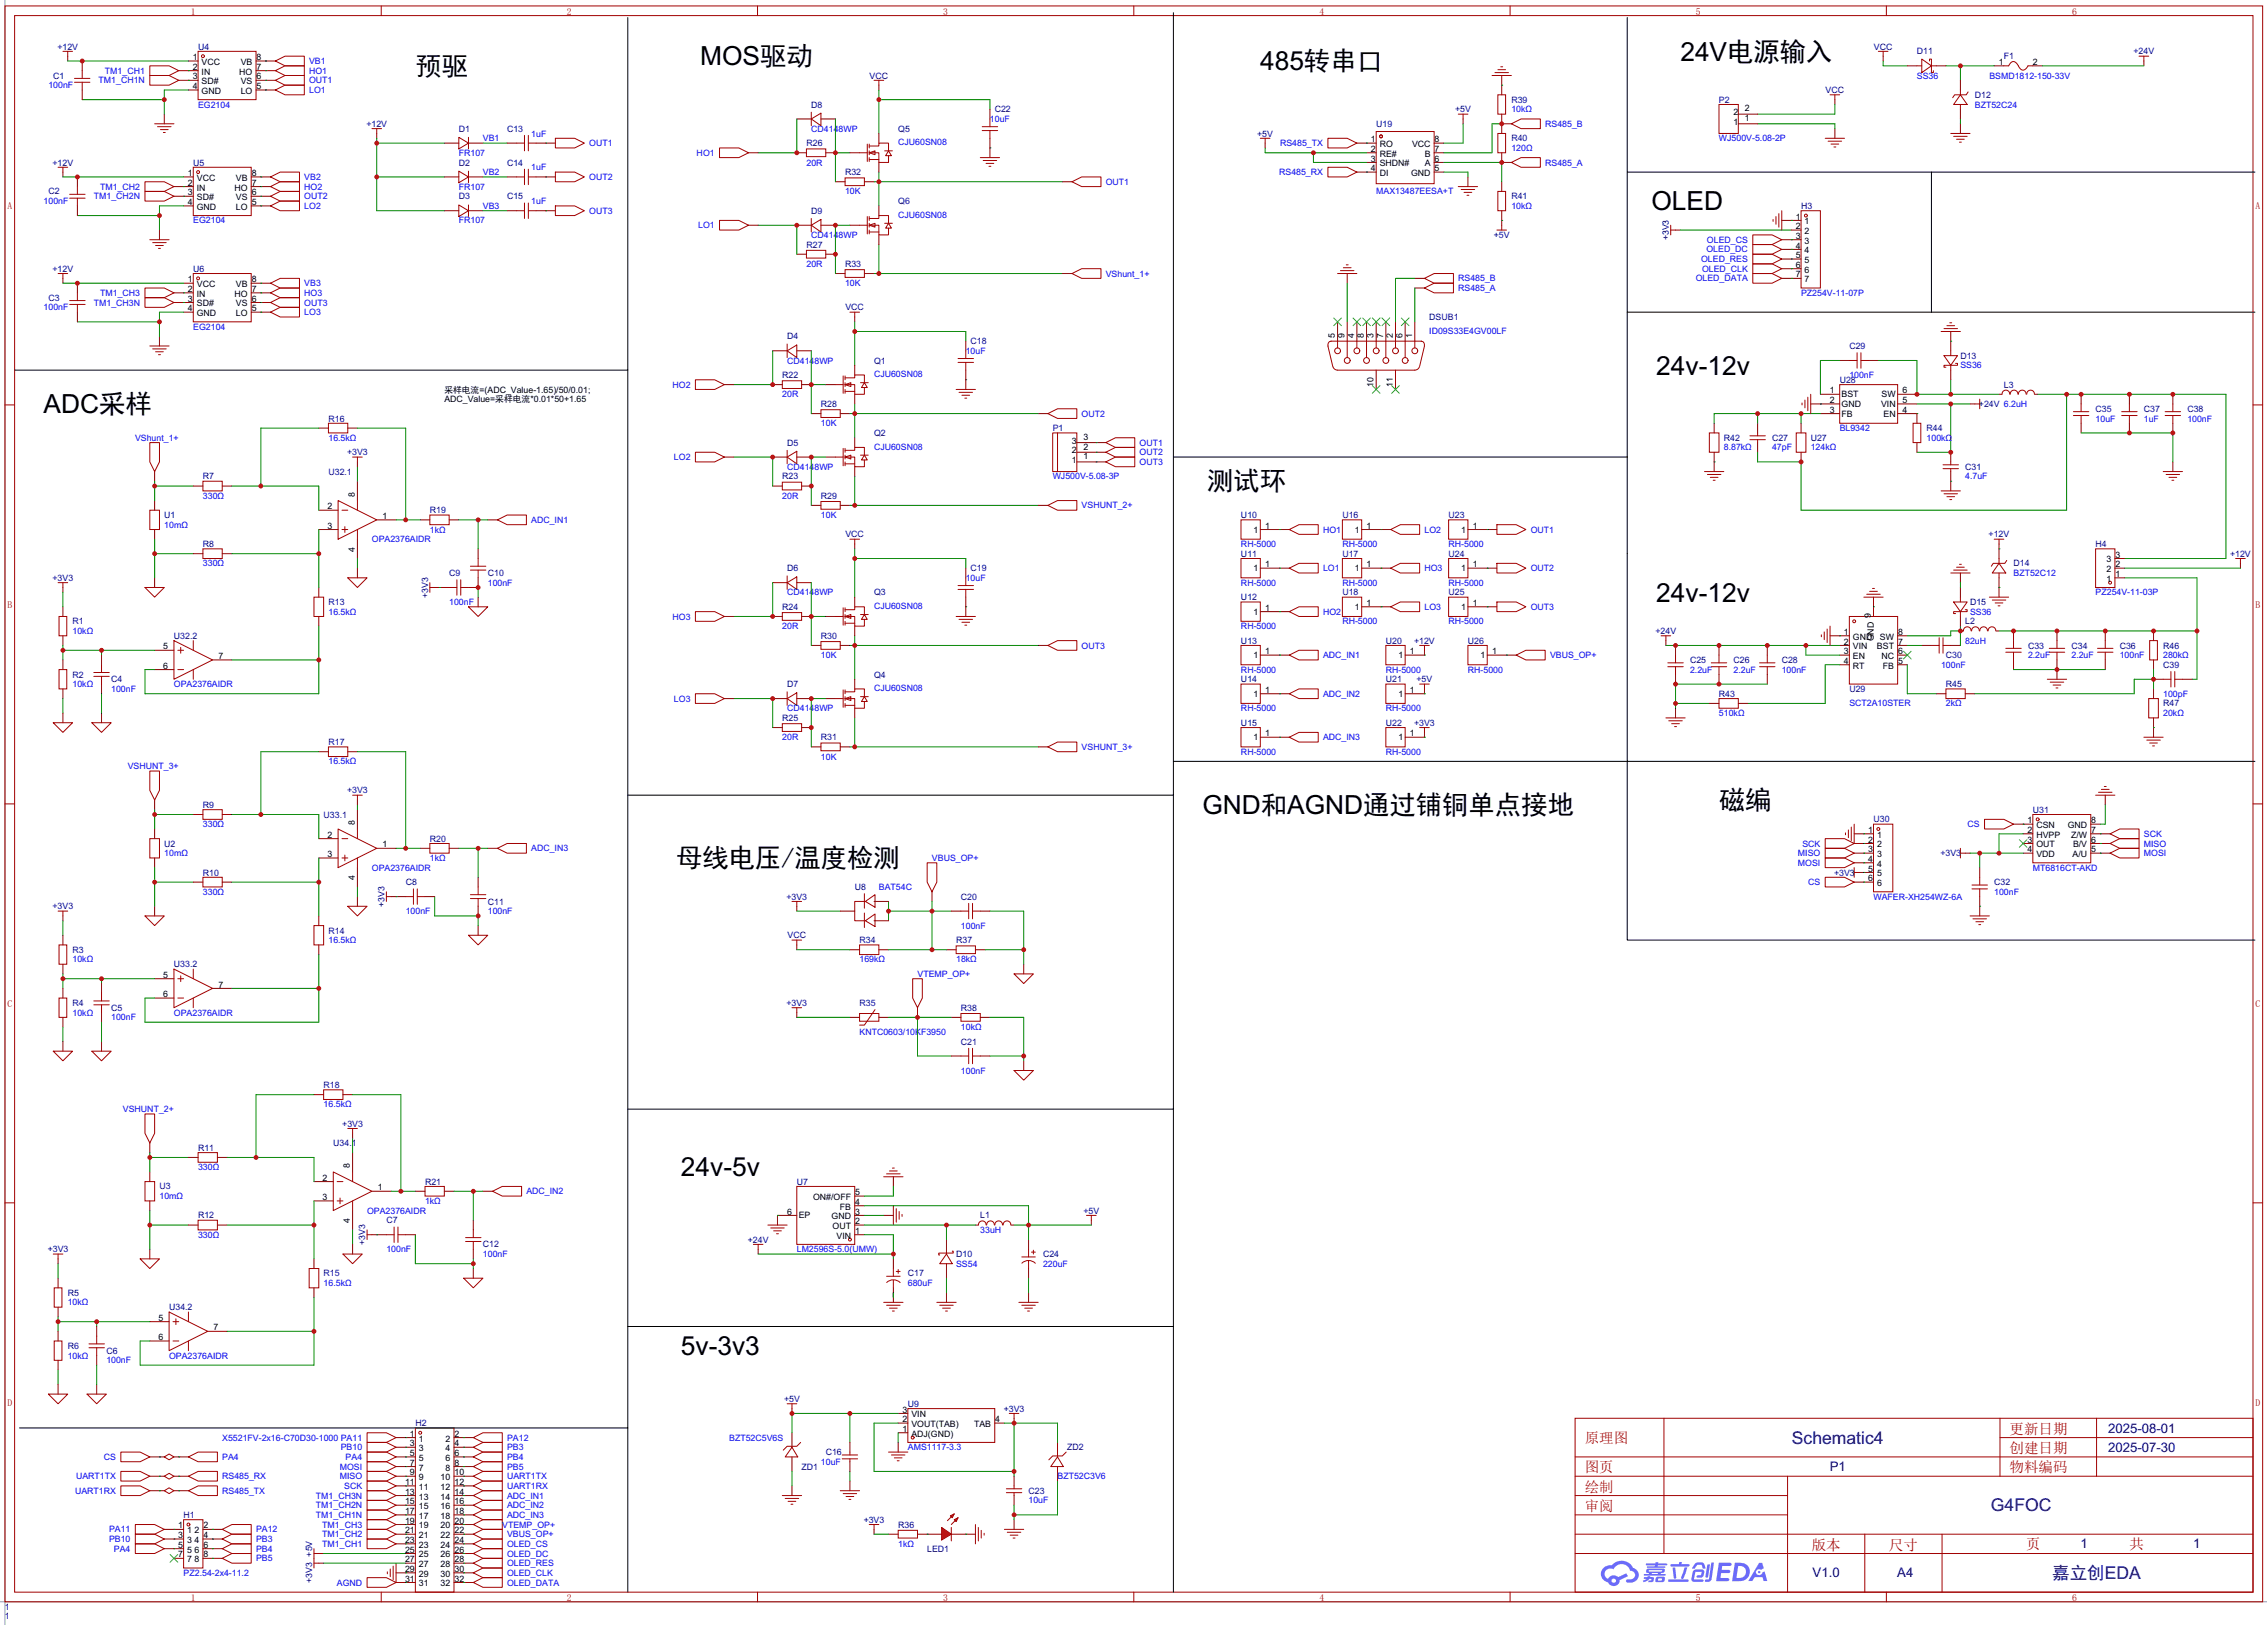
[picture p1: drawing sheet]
<svg xmlns="http://www.w3.org/2000/svg" width="596mm" height="427mm" viewBox="0 0 596 427" stroke-linecap="round" stroke-linejoin="round" font-family="sans-serif">
<defs><g id="words">
<g font-size="6.9">
<text x="184.2" y="17.2">MOS驱动</text>
<text x="442" y="15.9">24V电源输入</text>
<text x="109.3" y="19.7">预驱</text>
<text x="331.5" y="18.5">485转串口</text>
<text x="434.4" y="55.3">OLED</text>
<text x="435.6" y="98.5">24v-12v</text>
<text x="11.5" y="108.6">ADC采样</text>
<text x="317.5" y="129">测试环</text>
<text x="435.6" y="158.2">24v-12v</text>
<text x="316.3" y="214">GND和AGND通过铺铜单点接地</text>
<text x="452.2" y="212.8">磁编</text>
<text x="177.8" y="228">母线电压/温度检测</text>
<text x="179.1" y="309.3">24v-5v</text>
<text x="179.1" y="356.3">5v-3v3</text>
</g>
<g font-size="4.6" fill="#000080">
<text x="471.3" y="379.6">Schematic4</text>
<text x="523.7" y="397.4">G4FOC</text>
<text x="539.8" y="415.2">嘉立创EDA</text>
</g>
<g font-size="3.8" fill="#a00000">
<text x="528.6" y="377">更新日期</text>
<text x="416.8" y="379.5">原理图</text>
<text x="528.6" y="382.1">创建日期</text>
<text x="416.8" y="387.1">图页</text>
<text x="528.6" y="387.1">物料编码</text>
<text x="416.8" y="392.2">绘制</text>
<text x="416.8" y="397.3">审阅</text>
<text x="476.5" y="407.5">版本</text>
<text x="496.9" y="407.5">尺寸</text>
<text x="532.9" y="407.2">页</text>
<text x="560.1" y="407.2">共</text>
</g>
<g font-size="3.5" fill="#000080">
<text x="554.5" y="376.7">2025-08-01</text>
<text x="554.5" y="381.7">2025-07-30</text>
<text x="481.3" y="386.8">P1</text>
<text x="547.2" y="406.9">1</text>
<text x="576.9" y="406.9">1</text>
<text x="476.8" y="414.8">V1.0</text>
<text x="499.1" y="414.8">A4</text>
</g>
<g font-size="2.5" fill="#a00000">
<text x="50.2" y="3.8">1</text>
<text x="149.1" y="3.8">2</text>
<text x="248.1" y="3.8">3</text>
<text x="347.1" y="3.8">4</text>
<text x="446.1" y="3.8">5</text>
<text x="545" y="3.8">6</text>
<text x="1.9" y="55">A</text>
<text x="593.3" y="55">A</text>
<text x="1.9" y="159.9">B</text>
<text x="593.3" y="159.9">B</text>
<text x="1.9" y="264.8">C</text>
<text x="593.3" y="264.8">C</text>
<text x="1.9" y="369.7">D</text>
<text x="593.3" y="369.7">D</text>
<text x="50.2" y="420.9">1</text>
<text x="149.1" y="420.9">2</text>
<text x="248.1" y="420.9">3</text>
<text x="347.1" y="420.9">4</text>
<text x="446.1" y="420.9">5</text>
<text x="545" y="420.9">6</text>
</g>
<g font-size="2.3" fill="#000080">
<text x="15.1" y="13">+12V</text>
<text x="52.1" y="13">U4</text>
<text x="492.9" y="13">VCC</text>
<text x="504.2" y="14.3">D11</text>
<text x="527.1" y="15.6">F1</text>
<text x="561.2" y="14.3">+24V</text>
<text x="14" y="20.7">C1</text>
<text x="228.7" y="20.7">VCC</text>
<text x="213.4" y="28.3">D8</text>
<text x="261.7" y="29.5">C22</text>
<text x="382.8" y="29.5">+5V</text>
<text x="397.5" y="27">R39</text>
<text x="452.2" y="27">P2</text>
<text x="480.2" y="24.5">VCC</text>
<text x="519.5" y="25.7">D12</text>
<text x="96.4" y="33.4">+12V</text>
<text x="120.7" y="34.6">D1</text>
<text x="133.4" y="34.6">C13</text>
<text x="236.3" y="34.6">Q5</text>
<text x="330.7" y="35.9">+5V</text>
<text x="362" y="33.4">U19</text>
<text x="212.1" y="38.4">R26</text>
<text x="397.5" y="37.2">R40</text>
<text x="13.8" y="43.5">+12V</text>
<text x="50.8" y="43.5">U5</text>
<text x="120.7" y="43.5">D2</text>
<text x="133.4" y="43.5">C14</text>
<text x="222.3" y="46.1">R32</text>
<text x="12.7" y="51.1">C2</text>
<text x="120.7" y="52.4">D3</text>
<text x="133.4" y="52.4">C15</text>
<text x="236.3" y="53.7">Q6</text>
<text x="397.5" y="52.4">R41</text>
<text x="213.4" y="56.2">D9</text>
<text x="473.7" y="54.9">H3</text>
<text x="212.1" y="65.1">R27</text>
<text x="392.9" y="62.6">+5V</text>
<text x="439" y="63.2" transform="rotate(-90 439 63.2)">+3V3</text>
<text x="13.8" y="71.5">+12V</text>
<text x="50.8" y="71.5">U6</text>
<text x="222.3" y="70.2">R33</text>
<text x="12.7" y="79.1">C3</text>
<text x="222.4" y="81.6">VCC</text>
<text x="207" y="89.2">D4</text>
<text x="376" y="84.2">DSUB1</text>
<text x="229.9" y="95.6">Q1</text>
<text x="255.3" y="90.5">C18</text>
<text x="486.4" y="91.8">C29</text>
<text x="515.7" y="94.3">D13</text>
<text x="205.8" y="99.4">R22</text>
<text x="483.9" y="100.7">U28</text>
<text x="527.1" y="101.9">L3</text>
<text x="215.9" y="107">R28</text>
<text x="520.5" y="107">+24V 6.2uH</text>
<text x="86.4" y="110.8">R16</text>
<text x="276.9" y="113.4">P1</text>
<text x="506.8" y="113.4">R44</text>
<text x="551.2" y="108.3">C35</text>
<text x="563.9" y="108.3">C37</text>
<text x="575.3" y="108.3">C38</text>
<text x="91.3" y="119.7">+3V3</text>
<text x="207" y="117.2">D5</text>
<text x="229.9" y="114.6">Q2</text>
<text x="453.4" y="115.9">R42</text>
<text x="466.1" y="115.9">C27</text>
<text x="476.3" y="115.9">U27</text>
<text x="86.4" y="124.8">U32.1</text>
<text x="516.9" y="123.5">C31</text>
<text x="53.4" y="126.1">R7</text>
<text x="205.8" y="126.1">R23</text>
<text x="215.9" y="131.1">R29</text>
<text x="43.2" y="136.2">U1</text>
<text x="113.1" y="135">R19</text>
<text x="326.4" y="136.2">U10</text>
<text x="353.1" y="136.2">U16</text>
<text x="381" y="136.2">U23</text>
<text x="53.4" y="143.8">R8</text>
<text x="222.4" y="141.3">VCC</text>
<text x="523.1" y="141.3">+12V</text>
<text x="551.2" y="143.8">H4</text>
<text x="326.4" y="146.4">U11</text>
<text x="353.1" y="146.4">U17</text>
<text x="381" y="146.4">U24</text>
<text x="529.6" y="148.9">D14</text>
<text x="586.6" y="146.4">+12V</text>
<text x="13.8" y="152.7">+3V3</text>
<text x="118.1" y="151.5">C9</text>
<text x="128.3" y="151.5">C10</text>
<text x="207" y="150.2">D6</text>
<text x="255.3" y="150.2">C19</text>
<text x="86.4" y="159.1">R13</text>
<text x="112.6" y="157.2" transform="rotate(-90 112.6 157.2)">+3V3</text>
<text x="205.8" y="160.4">R24</text>
<text x="229.9" y="156.5">Q3</text>
<text x="326.4" y="157.8">U12</text>
<text x="353.1" y="156.5">U18</text>
<text x="381" y="156.5">U25</text>
<text x="518.2" y="159.1">D15</text>
<text x="19.1" y="164.2">R1</text>
<text x="45.8" y="168">U32.2</text>
<text x="215.9" y="168">R30</text>
<text x="435.5" y="166.7">+24V</text>
<text x="516.9" y="164.2">L2</text>
<text x="326.4" y="169.2">U13</text>
<text x="364.5" y="169.2">U20</text>
<text x="372" y="169.2">+12V</text>
<text x="386.1" y="169.2">U26</text>
<text x="511.8" y="173.1">C30</text>
<text x="533.4" y="170.5">C33</text>
<text x="544.9" y="170.5">C34</text>
<text x="557.6" y="170.5">C36</text>
<text x="569" y="170.5">R46</text>
<text x="19.1" y="178.1">R2</text>
<text x="29.2" y="179.4">C4</text>
<text x="229.9" y="178.1">Q4</text>
<text x="326.4" y="179.4">U14</text>
<text x="364.5" y="179.4">U21</text>
<text x="372.6" y="179.4">+5V</text>
<text x="444.5" y="174.3">C25</text>
<text x="456" y="174.3">C26</text>
<text x="468.7" y="174.3">C28</text>
<text x="569" y="175.6">C39</text>
<text x="207" y="180.7">D7</text>
<text x="452.2" y="183.2">R43</text>
<text x="486.4" y="181.9">U29</text>
<text x="511.8" y="180.7">R45</text>
<text x="569" y="185.8">R47</text>
<text x="205.8" y="189.6">R25</text>
<text x="326.4" y="190.8">U15</text>
<text x="364.5" y="190.8">U22</text>
<text x="372" y="190.8">+3V3</text>
<text x="86.4" y="195.9">R17</text>
<text x="215.9" y="194.6">R31</text>
<text x="91.3" y="208.6">+3V3</text>
<text x="53.4" y="212.4">R9</text>
<text x="85.1" y="215">U33.1</text>
<text x="534.7" y="213.7">U31</text>
<text x="113.1" y="221.3">R20</text>
<text x="492.8" y="216.2">U30</text>
<text x="43.2" y="222.6">U2</text>
<text x="510.4" y="225.1">+3V3</text>
<text x="53.4" y="230.2">R10</text>
<text x="106.7" y="232.7">C8</text>
<text x="482.4" y="230.2">+3V3</text>
<text x="524.5" y="232.7">C32</text>
<text x="13.8" y="239.1">+3V3</text>
<text x="101.2" y="238.5" transform="rotate(-90 101.2 238.5)">+3V3</text>
<text x="128.3" y="237.8">C11</text>
<text x="206.9" y="236.6">+3V3</text>
<text x="224.8" y="234">U8</text>
<text x="252.8" y="236.6">C20</text>
<text x="86.4" y="245.4">R14</text>
<text x="19.1" y="250.5">R3</text>
<text x="207.1" y="246.7">VCC</text>
<text x="226.1" y="248">R34</text>
<text x="251.5" y="248">R37</text>
<text x="45.8" y="254.3">U33.2</text>
<text x="19.1" y="264.5">R4</text>
<text x="29.2" y="265.8">C5</text>
<text x="206.9" y="264.5">+3V3</text>
<text x="226.1" y="264.5">R35</text>
<text x="252.8" y="265.8">R38</text>
<text x="252.8" y="274.7">C21</text>
<text x="85.1" y="286.1">R18</text>
<text x="90" y="296.2">+3V3</text>
<text x="52.1" y="302.6">R11</text>
<text x="87.7" y="301.3">U34.1</text>
<text x="111.8" y="311.5">R21</text>
<text x="209.6" y="311.5">U7</text>
<text x="41.9" y="312.8">U3</text>
<text x="52.1" y="320.4">R12</text>
<text x="101.6" y="321.6">C7</text>
<text x="257.8" y="320.4">L1</text>
<text x="285" y="319.1">+5V</text>
<text x="12.5" y="329.3">+3V3</text>
<text x="96.1" y="327.4" transform="rotate(-90 96.1 327.4)">+3V3</text>
<text x="127" y="328">C12</text>
<text x="196.7" y="326.7">+24V</text>
<text x="85.1" y="335.6">R15</text>
<text x="238.8" y="335.6">C17</text>
<text x="251.5" y="330.5">D10</text>
<text x="274.4" y="330.5">C24</text>
<text x="17.8" y="340.7">R5</text>
<text x="44.5" y="344.5">U34.2</text>
<text x="17.8" y="354.7">R6</text>
<text x="28" y="355.9">C6</text>
<text x="206.2" y="368.6">+5V</text>
<text x="238.8" y="369.9">U9</text>
<text x="264" y="371.2">+3V3</text>
<text x="109.3" y="375">H2</text>
<text x="217.2" y="382.6">C16</text>
<text x="280.7" y="381.3">ZD2</text>
<text x="210.9" y="386.4">ZD1</text>
<text x="270.5" y="392.8">C23</text>
<text x="48.3" y="399.1">H1</text>
<text x="227.2" y="400.4">+3V3</text>
<text x="236.3" y="401.7">R36</text>
<text x="243.9" y="408">LED1</text>
<text x="82.1" y="416.3" transform="rotate(-90 82.1 416.3)">+3V3 +5V</text>
<text x="1.3" y="423.2">1</text>
<text x="1.3" y="425.8">1</text>
</g>
<g font-size="2.3">
<text x="50.7" y="15.8">1</text>
<text x="53" y="17.1">VCC</text>
<text x="63.3" y="17.1">VB</text>
<text x="67.5" y="15.8">8</text>
<text x="525.8" y="17.1">1</text>
<text x="534.7" y="17.1">2</text>
<text x="50.7" y="18.4">2</text>
<text x="50.7" y="20.9">3</text>
<text x="50.7" y="23.4">4</text>
<text x="53" y="19.6">IN</text>
<text x="53" y="22.2">SD#</text>
<text x="62.9" y="19.6">HO</text>
<text x="63.3" y="22.2">VS</text>
<text x="67.5" y="23.4">5</text>
<text x="67.5" y="20.9">6</text>
<text x="67.5" y="18.4">7</text>
<text x="53" y="24.7">GND</text>
<text x="63.3" y="24.7">LO</text>
<text x="459" y="29.3">2</text>
<text x="455.9" y="32.9">1</text>
<text x="455.9" y="30.3">2</text>
<text x="459" y="31.8">1</text>
<text x="360.6" y="37.4">1</text>
<text x="360.6" y="39.9">2</text>
<text x="362.9" y="38.7">RO</text>
<text x="362.9" y="41.2">RE#</text>
<text x="371.4" y="38.7">VCC</text>
<text x="374.7" y="41.2">B</text>
<text x="377.4" y="39.9">7</text>
<text x="377.4" y="37.4">8</text>
<text x="49.4" y="46.3">1</text>
<text x="51.8" y="47.6">VCC</text>
<text x="62.1" y="47.6">VB</text>
<text x="66.2" y="46.3">8</text>
<text x="360.6" y="42.5">3</text>
<text x="360.6" y="45">4</text>
<text x="362.9" y="43.8">SHDN#</text>
<text x="362.9" y="46.3">DI</text>
<text x="371.2" y="46.3">GND</text>
<text x="374.7" y="43.8">A</text>
<text x="377.4" y="45">5</text>
<text x="377.4" y="42.5">6</text>
<text x="49.4" y="48.8">2</text>
<text x="49.4" y="51.4">3</text>
<text x="49.4" y="53.9">4</text>
<text x="51.8" y="50.1">IN</text>
<text x="51.8" y="52.6">SD#</text>
<text x="61.7" y="50.1">HO</text>
<text x="62.1" y="52.6">VS</text>
<text x="66.2" y="53.9">5</text>
<text x="66.2" y="51.4">6</text>
<text x="66.2" y="48.8">7</text>
<text x="51.8" y="55.2">GND</text>
<text x="62.1" y="55.2">LO</text>
<text x="472.3" y="57.7">1</text>
<text x="474.7" y="59">1</text>
<text x="472.3" y="60.3">2</text>
<text x="472.3" y="62.8">3</text>
<text x="472.3" y="65.3">4</text>
<text x="474.7" y="61.5">2</text>
<text x="474.7" y="64.1">3</text>
<text x="472.3" y="67.9">5</text>
<text x="472.3" y="70.4">6</text>
<text x="474.7" y="66.6">4</text>
<text x="474.7" y="69.2">5</text>
<text x="474.7" y="71.7">6</text>
<text x="49.4" y="74.2">1</text>
<text x="49.4" y="76.8">2</text>
<text x="51.8" y="75.5">VCC</text>
<text x="62.1" y="75.5">VB</text>
<text x="66.2" y="76.8">7</text>
<text x="66.2" y="74.2">8</text>
<text x="472.3" y="73">7</text>
<text x="474.7" y="74.2">7</text>
<text x="49.4" y="79.3">3</text>
<text x="49.4" y="81.9">4</text>
<text x="51.8" y="78">IN</text>
<text x="51.8" y="80.6">SD#</text>
<text x="51.8" y="83.1">GND</text>
<text x="61.7" y="78">HO</text>
<text x="62.1" y="83.1">LO</text>
<text x="62.1" y="80.6">VS</text>
<text x="66.2" y="81.9">5</text>
<text x="66.2" y="79.3">6</text>
<text x="351.1" y="88.9" transform="rotate(-90 351.1 88.9)">5</text>
<text x="353.6" y="88.9" transform="rotate(-90 353.6 88.9)">9</text>
<text x="356.2" y="88.9" transform="rotate(-90 356.2 88.9)">4</text>
<text x="358.7" y="88.9" transform="rotate(-90 358.7 88.9)">8</text>
<text x="361.3" y="88.9" transform="rotate(-90 361.3 88.9)">3</text>
<text x="363.8" y="88.9" transform="rotate(-90 363.8 88.9)">7</text>
<text x="366.3" y="88.9" transform="rotate(-90 366.3 88.9)">2</text>
<text x="368.9" y="88.9" transform="rotate(-90 368.9 88.9)">6</text>
<text x="371.4" y="88.9" transform="rotate(-90 371.4 88.9)">1</text>
<text x="361.3" y="101.6" transform="rotate(-90 361.3 101.6)">10</text>
<text x="366.3" y="101.6" transform="rotate(-90 366.3 101.6)">11</text>
<text x="116.9" y="103.2">采样电流=(ADC_Value-1.65)/50/0.01;</text>
<text x="116.9" y="105.7">ADC_Value=采样电流*0.01*50+1.65</text>
<text x="481.4" y="103.4">1</text>
<text x="481.4" y="106">2</text>
<text x="484.4" y="104.5">BST</text>
<text x="484.4" y="107">GND</text>
<text x="494.8" y="107">VIN</text>
<text x="494.9" y="104.5">SW</text>
<text x="500.4" y="106">5</text>
<text x="500.4" y="103.4">6</text>
<text x="481.4" y="108.5">3</text>
<text x="484.4" y="109.5">FB</text>
<text x="495.4" y="109.5">EN</text>
<text x="500.4" y="108.5">4</text>
<text x="281.9" y="119.2">2</text>
<text x="281.9" y="116.7">3</text>
<text x="285" y="118.2">2</text>
<text x="285" y="115.7">3</text>
<text x="281.9" y="121.8">1</text>
<text x="285" y="120.7">1</text>
<text x="93.3" y="130.6" transform="rotate(-90 93.3 130.6)">8</text>
<text x="86.1" y="133.9">2</text>
<text x="100.6" y="136.5">1</text>
<text x="86.1" y="139">3</text>
<text x="329.7" y="140">1</text>
<text x="332.8" y="139">1</text>
<text x="356.4" y="140">1</text>
<text x="359.4" y="139">1</text>
<text x="384.3" y="140">1</text>
<text x="387.4" y="139">1</text>
<text x="93.3" y="145.1" transform="rotate(-90 93.3 145.1)">4</text>
<text x="332.8" y="149.2">1</text>
<text x="359.4" y="149.2">1</text>
<text x="387.4" y="149.2">1</text>
<text x="554.1" y="147.9">3</text>
<text x="556.4" y="149.2">2</text>
<text x="556.4" y="146.6">3</text>
<text x="329.7" y="150.2">1</text>
<text x="356.4" y="150.2">1</text>
<text x="384.3" y="150.2">1</text>
<text x="554.1" y="153">1</text>
<text x="554.1" y="150.4">2</text>
<text x="556.4" y="151.7">1</text>
<text x="329.7" y="161.6">1</text>
<text x="332.8" y="160.6">1</text>
<text x="356.4" y="160.3">1</text>
<text x="359.4" y="159.3">1</text>
<text x="384.3" y="160.3">1</text>
<text x="387.4" y="159.3">1</text>
<text x="485" y="166.9">1</text>
<text x="492.1" y="162.5" transform="rotate(-90 492.1 162.5)">9</text>
<text x="499.3" y="166.9">8</text>
<text x="42.9" y="170.8">5</text>
<text x="57.4" y="173.3">7</text>
<text x="329.7" y="173">1</text>
<text x="332.8" y="172">1</text>
<text x="367.8" y="173">1</text>
<text x="370.9" y="172">1</text>
<text x="389.4" y="173">1</text>
<text x="392.5" y="172">1</text>
<text x="485" y="169.5">2</text>
<text x="485" y="172">3</text>
<text x="487.4" y="168.2">GND</text>
<text x="487.4" y="170.8">VIN</text>
<text x="487.4" y="173.3">EN</text>
<text x="492.8" y="168.6" transform="rotate(-90 492.8 168.6)">GND</text>
<text x="493.7" y="170.8">BST</text>
<text x="494.5" y="168.2">SW</text>
<text x="494.9" y="173.3">NC</text>
<text x="499.3" y="172">6</text>
<text x="499.3" y="169.5">7</text>
<text x="42.9" y="175.8">6</text>
<text x="485" y="174.6">4</text>
<text x="487.4" y="175.8">RT</text>
<text x="495.3" y="175.8">FB</text>
<text x="499.3" y="174.6">5</text>
<text x="329.7" y="183.2">1</text>
<text x="332.8" y="182.2">1</text>
<text x="367.8" y="183.2">1</text>
<text x="370.9" y="182.2">1</text>
<text x="329.7" y="194.6">1</text>
<text x="332.8" y="193.6">1</text>
<text x="367.8" y="194.6">1</text>
<text x="370.9" y="193.6">1</text>
<text x="86.1" y="220.3">2</text>
<text x="93.3" y="216.9" transform="rotate(-90 93.3 216.9)">8</text>
<text x="491.4" y="219">1</text>
<text x="491.4" y="221.6">2</text>
<text x="493.7" y="220.3">1</text>
<text x="533.3" y="216.5">1</text>
<text x="533.3" y="219">2</text>
<text x="533.3" y="221.6">3</text>
<text x="535.6" y="217.7">CSN</text>
<text x="535.6" y="220.3">HVPP</text>
<text x="543.9" y="217.7">GND</text>
<text x="544.8" y="220.3">Z/W</text>
<text x="550.1" y="221.6">6</text>
<text x="550.1" y="219">7</text>
<text x="550.1" y="216.5">8</text>
<text x="86.1" y="225.4">3</text>
<text x="100.6" y="222.8">1</text>
<text x="491.4" y="224.1">3</text>
<text x="491.4" y="226.6">4</text>
<text x="493.7" y="222.8">2</text>
<text x="493.7" y="225.4">3</text>
<text x="493.7" y="227.9">4</text>
<text x="533.3" y="224.1">4</text>
<text x="535.6" y="222.8">OUT</text>
<text x="535.6" y="225.4">VDD</text>
<text x="545.2" y="225.4">A/U</text>
<text x="545.3" y="222.8">B/V</text>
<text x="550.1" y="224.1">5</text>
<text x="93.3" y="231.4" transform="rotate(-90 93.3 231.4)">4</text>
<text x="491.4" y="229.2">5</text>
<text x="491.4" y="231.7">6</text>
<text x="493.7" y="230.4">5</text>
<text x="493.7" y="233">6</text>
<text x="42.9" y="257.1">5</text>
<text x="42.9" y="262.2">6</text>
<text x="57.4" y="259.7">7</text>
<text x="84.9" y="310.5">2</text>
<text x="92" y="307.1" transform="rotate(-90 92 307.1)">8</text>
<text x="84.9" y="315.5">3</text>
<text x="99.3" y="313">1</text>
<text x="213.9" y="315.5">ON#/OFF</text>
<text x="225" y="316.8">4</text>
<text x="225" y="314.3">5</text>
<text x="92" y="321.6" transform="rotate(-90 92 321.6)">4</text>
<text x="207" y="319.3">6</text>
<text x="210.1" y="320.4">EP</text>
<text x="218.8" y="320.6">GND</text>
<text x="219" y="323.2">OUT</text>
<text x="220.9" y="318.1">FB</text>
<text x="225" y="321.9">2</text>
<text x="225" y="319.3">3</text>
<text x="220" y="325.7">VIN</text>
<text x="225" y="324.4">1</text>
<text x="41.7" y="347.3">5</text>
<text x="41.7" y="352.4">6</text>
<text x="56.2" y="349.8">7</text>
<text x="237.4" y="371.4">3</text>
<text x="107.8" y="377.8">1</text>
<text x="119.5" y="377.8">2</text>
<text x="237.4" y="376.5">1</text>
<text x="237.4" y="374">2</text>
<text x="239.7" y="377.8">ADJ(GND)</text>
<text x="239.7" y="375.2">VOUT(TAB)</text>
<text x="239.7" y="372.7">VIN</text>
<text x="256.2" y="375.2">TAB</text>
<text x="261.8" y="374">4</text>
<text x="107.8" y="380.3">3</text>
<text x="107.8" y="382.8">5</text>
<text x="110.2" y="379">1</text>
<text x="110.2" y="381.6">3</text>
<text x="117.2" y="381.6">4</text>
<text x="117.2" y="379">2</text>
<text x="119.5" y="382.8">6</text>
<text x="119.5" y="380.3">4</text>
<text x="107.8" y="385.4">7</text>
<text x="107.8" y="387.9">9</text>
<text x="110.2" y="384.1">5</text>
<text x="110.2" y="386.7">7</text>
<text x="110.2" y="389.2">9</text>
<text x="115.9" y="389.2">10</text>
<text x="117.2" y="386.7">8</text>
<text x="117.2" y="384.1">6</text>
<text x="119.5" y="387.9">10</text>
<text x="119.5" y="385.4">8</text>
<text x="106.6" y="390.5">11</text>
<text x="106.6" y="393">13</text>
<text x="106.6" y="395.5">15</text>
<text x="110.2" y="391.7">11</text>
<text x="110.2" y="394.3">13</text>
<text x="115.9" y="394.3">14</text>
<text x="115.9" y="391.7">12</text>
<text x="119.5" y="395.5">16</text>
<text x="119.5" y="393">14</text>
<text x="119.5" y="390.5">12</text>
<text x="46.9" y="401.9">1</text>
<text x="53.5" y="401.9">2</text>
<text x="106.6" y="398.1">17</text>
<text x="106.6" y="400.6">19</text>
<text x="110.2" y="396.8">15</text>
<text x="110.2" y="399.4">17</text>
<text x="110.2" y="401.9">19</text>
<text x="115.9" y="401.9">20</text>
<text x="115.9" y="399.4">18</text>
<text x="115.9" y="396.8">16</text>
<text x="119.5" y="400.6">20</text>
<text x="119.5" y="398.1">18</text>
<text x="46.9" y="407">5</text>
<text x="46.9" y="404.4">3</text>
<text x="49.2" y="405.7">3</text>
<text x="49.2" y="403.2">1</text>
<text x="51.1" y="403.2">2</text>
<text x="51.1" y="405.7">4</text>
<text x="53.5" y="404.4">4</text>
<text x="53.5" y="407">6</text>
<text x="106.6" y="403.2">21</text>
<text x="106.6" y="405.7">23</text>
<text x="110.2" y="404.4">21</text>
<text x="110.2" y="407">23</text>
<text x="115.9" y="407">24</text>
<text x="115.9" y="404.4">22</text>
<text x="119.5" y="405.7">24</text>
<text x="119.5" y="403.2">22</text>
<text x="46.9" y="409.5">7</text>
<text x="49.2" y="410.8">7</text>
<text x="49.2" y="408.2">5</text>
<text x="51.1" y="408.2">6</text>
<text x="51.1" y="410.8">8</text>
<text x="53.5" y="409.5">8</text>
<text x="106.6" y="408.2">25</text>
<text x="106.6" y="410.8">27</text>
<text x="106.6" y="413.3">29</text>
<text x="110.2" y="409.5">25</text>
<text x="110.2" y="412.1">27</text>
<text x="115.9" y="412.1">28</text>
<text x="115.9" y="409.5">26</text>
<text x="119.5" y="413.3">30</text>
<text x="119.5" y="410.8">28</text>
<text x="119.5" y="408.2">26</text>
<text x="106.6" y="415.9">31</text>
<text x="110.2" y="414.6">29</text>
<text x="110.2" y="417.1">31</text>
<text x="115.9" y="417.1">32</text>
<text x="115.9" y="414.6">30</text>
<text x="119.5" y="415.9">32</text>
</g>
<g font-size="2.3" fill="#00f">
<text x="81.3" y="16.8">VB1</text>
<text x="12.7" y="23.2">100nF</text>
<text x="25.9" y="21.9">TM1_CH1N</text>
<text x="27.6" y="19.4">TM1_CH1</text>
<text x="81.3" y="19.4">HO1</text>
<text x="81.3" y="21.9">OUT1</text>
<text x="504.2" y="20.7">SS36</text>
<text x="523.3" y="20.7">BSMD1812-150-33V</text>
<text x="52.1" y="28.3">EG2104</text>
<text x="81.3" y="24.5">LO1</text>
<text x="397.5" y="29.5">10kΩ</text>
<text x="519.5" y="28.3">BZT52C24</text>
<text x="139.7" y="35.9">1uF</text>
<text x="213.4" y="34.6">CD4148WP</text>
<text x="260.4" y="32.1">10uF</text>
<text x="406.4" y="33.4">RS485_B</text>
<text x="120.7" y="41">FR107</text>
<text x="127" y="37.2">VB1</text>
<text x="155" y="38.4">OUT1</text>
<text x="183.2" y="41">HO1</text>
<text x="236.3" y="38.2">CJU60SN08</text>
<text x="336.7" y="38.4">RS485_TX</text>
<text x="397.5" y="39.7">120Ω</text>
<text x="452.2" y="37.2">WJ500V-5.08-2P</text>
<text x="80" y="47.3">VB2</text>
<text x="127" y="46.1">VB2</text>
<text x="139.7" y="44.8">1uF</text>
<text x="155" y="47.3">OUT2</text>
<text x="212.1" y="43.5">20R</text>
<text x="336.5" y="46.1">RS485_RX</text>
<text x="406.4" y="43.5">RS485_A</text>
<text x="11.5" y="53.7">100nF</text>
<text x="24.7" y="52.4">TM1_CH2N</text>
<text x="26.3" y="49.9">TM1_CH2</text>
<text x="80" y="49.9">HO2</text>
<text x="80" y="52.4">OUT2</text>
<text x="120.7" y="49.9">FR107</text>
<text x="139.7" y="53.7">1uF</text>
<text x="222.3" y="51.1">10K</text>
<text x="290.9" y="48.6">OUT1</text>
<text x="362" y="51.1">MAX13487EESA+T</text>
<text x="50.8" y="58.8">EG2104</text>
<text x="80" y="54.9">LO2</text>
<text x="120.7" y="58.8">FR107</text>
<text x="127" y="54.9">VB3</text>
<text x="155" y="56.2">OUT3</text>
<text x="236.3" y="57.2">CJU60SN08</text>
<text x="397.5" y="54.9">10kΩ</text>
<text x="183.6" y="60">LO1</text>
<text x="213.4" y="62.6">CD4148WP</text>
<text x="449" y="63.8">OLED_CS</text>
<text x="212.1" y="70.2">20R</text>
<text x="447.5" y="68.9">OLED_RES</text>
<text x="447.7" y="71.5">OLED_CLK</text>
<text x="448.9" y="66.4">OLED_DC</text>
<text x="26.3" y="77.8">TM1_CH3</text>
<text x="80" y="75.3">VB3</text>
<text x="80" y="77.8">HO3</text>
<text x="222.3" y="75.3">10K</text>
<text x="290.9" y="72.7">VShunt_1+</text>
<text x="383.6" y="76.5">RS485_A</text>
<text x="383.6" y="74">RS485_B</text>
<text x="446" y="74">OLED_DATA</text>
<text x="473.7" y="77.8">PZ254V-11-07P</text>
<text x="11.5" y="81.6">100nF</text>
<text x="24.7" y="80.3">TM1_CH3N</text>
<text x="80" y="80.3">OUT3</text>
<text x="80" y="82.9">LO3</text>
<text x="50.8" y="86.7">EG2104</text>
<text x="376" y="87.7">ID09S33E4GV00LF</text>
<text x="207" y="95.6">CD4148WP</text>
<text x="254" y="93">10uF</text>
<text x="176.9" y="101.9">HO2</text>
<text x="229.9" y="99.1">CJU60SN08</text>
<text x="486.4" y="99.4">100nF</text>
<text x="515.7" y="96.9">SS36</text>
<text x="205.8" y="104.5">20R</text>
<text x="215.9" y="112.1">10K</text>
<text x="284.5" y="109.6">OUT2</text>
<text x="483.9" y="113.4">BL9342</text>
<text x="551.2" y="110.8">10uF</text>
<text x="563.9" y="110.8">1uF</text>
<text x="575.3" y="110.8">100nF</text>
<text x="35.5" y="115.9">VShunt_1+</text>
<text x="86.4" y="115.9">16.5kΩ</text>
<text x="229.9" y="118.2">CJU60SN08</text>
<text x="299.8" y="117.2">OUT1</text>
<text x="299.8" y="119.7">OUT2</text>
<text x="453.4" y="118.4">8.87kΩ</text>
<text x="466.1" y="118.4">47pF</text>
<text x="476.3" y="118.4">124kΩ</text>
<text x="506.8" y="115.9">100kΩ</text>
<text x="177.3" y="121">LO2</text>
<text x="207" y="123.5">CD4148WP</text>
<text x="299.8" y="122.3">OUT3</text>
<text x="53.4" y="131.1">330Ω</text>
<text x="205.8" y="131.1">20R</text>
<text x="276.9" y="126.1">WJ500V-5.08-3P</text>
<text x="516.9" y="126.1">4.7uF</text>
<text x="139.7" y="137.5">ADC_IN1</text>
<text x="215.9" y="136.2">10K</text>
<text x="284.5" y="133.7">VSHUNT_2+</text>
<text x="43.2" y="138.8">10mΩ</text>
<text x="97.8" y="142.6">OPA2376AIDR</text>
<text x="113.1" y="140">1kΩ</text>
<text x="326.4" y="143.8">RH-5000</text>
<text x="348" y="140">HO1</text>
<text x="353.1" y="143.8">RH-5000</text>
<text x="374.7" y="140">LO2</text>
<text x="381" y="143.8">RH-5000</text>
<text x="402.6" y="140">OUT1</text>
<text x="53.4" y="148.9">330Ω</text>
<text x="128.3" y="154">100nF</text>
<text x="254" y="152.7">10uF</text>
<text x="326.4" y="154">RH-5000</text>
<text x="348" y="150.2">LO1</text>
<text x="353.1" y="154">RH-5000</text>
<text x="374.7" y="150.2">HO3</text>
<text x="381" y="154">RH-5000</text>
<text x="402.6" y="150.2">OUT2</text>
<text x="529.6" y="151.5">BZT52C12</text>
<text x="86.4" y="161.6">16.5kΩ</text>
<text x="118.1" y="159.1">100nF</text>
<text x="207" y="156.5">CD4148WP</text>
<text x="229.9" y="160.1">CJU60SN08</text>
<text x="348" y="161.6">HO2</text>
<text x="374.7" y="160.4">LO3</text>
<text x="402.6" y="160.4">OUT3</text>
<text x="518.2" y="161.6">SS36</text>
<text x="551.2" y="156.5">PZ254V-11-03P</text>
<text x="19.1" y="166.7">10kΩ</text>
<text x="176.9" y="162.9">HO3</text>
<text x="205.8" y="165.4">20R</text>
<text x="326.4" y="165.4">RH-5000</text>
<text x="353.1" y="164.2">RH-5000</text>
<text x="381" y="164.2">RH-5000</text>
<text x="215.9" y="173.1">10K</text>
<text x="284.5" y="170.5">OUT3</text>
<text x="348" y="173.1">ADC_IN1</text>
<text x="407.7" y="173.1">VBUS_OP+</text>
<text x="516.9" y="169.2">82uH</text>
<text x="533.4" y="173.1">2.2uF</text>
<text x="544.9" y="173.1">2.2uF</text>
<text x="557.6" y="173.1">100nF</text>
<text x="569" y="173.1">280kΩ</text>
<text x="326.4" y="176.9">RH-5000</text>
<text x="364.5" y="176.9">RH-5000</text>
<text x="386.1" y="176.9">RH-5000</text>
<text x="444.5" y="176.9">2.2uF</text>
<text x="456" y="176.9">2.2uF</text>
<text x="468.7" y="176.9">100nF</text>
<text x="510.6" y="175.6">100nF</text>
<text x="19.1" y="180.7">10kΩ</text>
<text x="29.2" y="181.9">100nF</text>
<text x="45.8" y="180.7">OPA2376AIDR</text>
<text x="177.3" y="184.5">LO3</text>
<text x="229.9" y="181.7">CJU60SN08</text>
<text x="348" y="183.2">ADC_IN2</text>
<text x="486.4" y="185.5">SCT2A10STER</text>
<text x="511.8" y="185.8">2kΩ</text>
<text x="569" y="183.2">100pF</text>
<text x="207" y="187">CD4148WP</text>
<text x="326.4" y="187">RH-5000</text>
<text x="364.5" y="187">RH-5000</text>
<text x="452.2" y="188.3">510kΩ</text>
<text x="569" y="188.3">20kΩ</text>
<text x="205.8" y="194.6">20R</text>
<text x="284.5" y="197.2">VSHUNT_3+</text>
<text x="348" y="194.6">ADC_IN3</text>
<text x="33.6" y="202.3">VSHUNT_3+</text>
<text x="86.4" y="201">16.5kΩ</text>
<text x="215.9" y="199.7">10K</text>
<text x="326.4" y="198.5">RH-5000</text>
<text x="364.5" y="198.5">RH-5000</text>
<text x="53.4" y="217.5">330Ω</text>
<text x="517.5" y="217.5">CS</text>
<text x="563.9" y="220">SCK</text>
<text x="43.2" y="225.1">10mΩ</text>
<text x="113.1" y="226.4">1kΩ</text>
<text x="139.7" y="223.9">ADC_IN3</text>
<text x="245.1" y="226.4">VBUS_OP+</text>
<text x="472.9" y="225.1">MISO</text>
<text x="472.9" y="227.7">MOSI</text>
<text x="474.1" y="222.6">SCK</text>
<text x="563.9" y="222.6">MISO</text>
<text x="563.9" y="225.1">MOSI</text>
<text x="97.8" y="228.9">OPA2376AIDR</text>
<text x="475.6" y="232.7">CS</text>
<text x="534.7" y="228.9">MT6816CT-AKD</text>
<text x="53.4" y="235.3">330Ω</text>
<text x="231.2" y="234">BAT54C</text>
<text x="492.8" y="236.6">WAFER-XH254WZ-6A</text>
<text x="524.5" y="235.3">100nF</text>
<text x="106.7" y="240.4">100nF</text>
<text x="128.3" y="240.4">100nF</text>
<text x="252.8" y="244.2">100nF</text>
<text x="86.4" y="248">16.5kΩ</text>
<text x="19.1" y="253.1">10kΩ</text>
<text x="226.1" y="253.1">169kΩ</text>
<text x="241.3" y="256.9">VTEMP_OP+</text>
<text x="251.5" y="253.1">18kΩ</text>
<text x="19.1" y="267">10kΩ</text>
<text x="29.2" y="268.3">100nF</text>
<text x="45.8" y="267">OPA2376AIDR</text>
<text x="226.1" y="272.1">KNTC0603/10KF3950</text>
<text x="252.8" y="270.8">10kΩ</text>
<text x="252.8" y="282.3">100nF</text>
<text x="32.3" y="292.4">VSHUNT_2+</text>
<text x="85.1" y="291.2">16.5kΩ</text>
<text x="52.1" y="307.7">330Ω</text>
<text x="41.9" y="315.3">10mΩ</text>
<text x="111.8" y="316.6">1kΩ</text>
<text x="138.5" y="314">ADC_IN2</text>
<text x="96.6" y="319.1">OPA2376AIDR</text>
<text x="52.1" y="325.5">330Ω</text>
<text x="101.6" y="329.3">100nF</text>
<text x="209.6" y="329.3">LM2596S-5.0(UMW)</text>
<text x="257.8" y="324.2">33uH</text>
<text x="127" y="330.5">100nF</text>
<text x="251.5" y="333.1">SS54</text>
<text x="274.4" y="333.1">220uF</text>
<text x="85.1" y="338.2">16.5kΩ</text>
<text x="238.8" y="338.2">680uF</text>
<text x="17.8" y="343.2">10kΩ</text>
<text x="17.8" y="357.2">10kΩ</text>
<text x="28" y="358.5">100nF</text>
<text x="44.5" y="357.2">OPA2376AIDR</text>
<text x="27.3" y="383.9">CS</text>
<text x="58.5" y="378.8">X5521FV-2x16-C70D30-1000 PA11</text>
<text x="58.5" y="383.9">PA4</text>
<text x="89.6" y="381.3">PB10</text>
<text x="90.9" y="383.9">PA4</text>
<text x="133.4" y="383.9">PB4</text>
<text x="133.4" y="381.3">PB3</text>
<text x="133.4" y="378.8">PA12</text>
<text x="191.8" y="378.8">BZT52C5V6S</text>
<text x="238.8" y="381.3">AMS1117-3.3</text>
<text x="20" y="389">UART1TX</text>
<text x="58.5" y="389">RS485_RX</text>
<text x="89.4" y="389">MISO</text>
<text x="89.4" y="386.4">MOSI</text>
<text x="133.4" y="386.4">PB5</text>
<text x="133.4" y="389">UART1TX</text>
<text x="215.9" y="385.1">10uF</text>
<text x="278.2" y="389">BZT52C3V6</text>
<text x="19.7" y="392.8">UART1RX</text>
<text x="58.5" y="392.8">RS485_TX</text>
<text x="83.1" y="394">TM1_CH3N</text>
<text x="90.5" y="391.5">SCK</text>
<text x="133.4" y="394">ADC_IN1</text>
<text x="133.4" y="391.5">UART1RX</text>
<text x="270.5" y="395.3">10uF</text>
<text x="83.1" y="396.6">TM1_CH2N</text>
<text x="83.1" y="399.1">TM1_CH1N</text>
<text x="84.8" y="401.7">TM1_CH3</text>
<text x="132.1" y="401.7">VTEMP_OP+</text>
<text x="133.4" y="396.6">ADC_IN2</text>
<text x="133.4" y="399.1">ADC_IN3</text>
<text x="28.7" y="402.9">PA11</text>
<text x="28.7" y="405.5">PB10</text>
<text x="67.3" y="402.9">PA12</text>
<text x="67.3" y="405.5">PB3</text>
<text x="84.8" y="404.2">TM1_CH2</text>
<text x="84.8" y="406.7">TM1_CH1</text>
<text x="133.4" y="406.7">OLED_CS</text>
<text x="133.4" y="404.2">VBUS_OP+</text>
<text x="236.3" y="406.7">1kΩ</text>
<text x="30" y="408">PA4</text>
<text x="67.3" y="408">PB4</text>
<text x="67.3" y="410.5">PB5</text>
<text x="133.4" y="411.8">OLED_RES</text>
<text x="133.4" y="409.3">OLED_DC</text>
<text x="48.3" y="414.4">PZ2.54-2x4-11.2</text>
<text x="88.6" y="416.9">AGND</text>
<text x="133.4" y="414.4">OLED_CLK</text>
<text x="133.4" y="416.9">OLED_DATA</text>
</g>
</g></defs>
<path d="M1.3 0v427.3M0 421.2h596.3" fill="none" stroke="#999" stroke-width=".26"/>
<g fill="none" stroke="#a10000" stroke-width=".26">
<path d="M1.3 1.6h593.9v419.6h-593.9zM3.8 4.1h588.8v414.5h-588.8zM100.3 1.6v2.5M199.3 1.6v2.5M298.2 1.6v2.5M397.2 1.6v2.5M496.2 1.6v2.5M1.3 106.5h2.5M592.6 106.5h2.6M1.3 211.4h2.5M592.6 211.4h2.6M1.3 316.3h2.5"/>
<path d="M592.6 316.3h2.6M414.3 372.9h178.3v45.7h-178.3zM437.7 372.9v35.6M526.1 372.9v15.3M526.1 378h66.5M551.5 372.9v15.3M414.3 393.2h55.9M414.3 388.2h178.3M414.3 398.3h55.9M414.3 383.1h178.3M470.2 388.2v30.4M100.3 418.6v2.6"/>
<path d="M199.3 418.6v2.6M298.2 418.6v2.6M397.2 418.6v2.6M414.3 408.5h178.3M414.3 403.4h178.3M490.5 403.4v15.2M496.2 418.6v2.6M510.8 403.4v15.2"/>
</g>
<g fill="#5487ff">
<path d="M452.1 410.9h2.7a.48 .48 0 0 1 .7 .4 .48 .48 0 0 1-.7 .5h-1.8l-.1 1h1.8a.43 .43 0 0 1 .4 .4 .43 .43 0 0 1-.4 .4h-2l-.2 1.3h1.9a.43 .43 0 0 1 .5 .4 .43 .43 0 0 1-.5 .5h-3z"/>
<path d="M462.7 410.9h.8l.4 1.5-.7 .3a.84 .84 0 0 0-1.2 .3 .84 .84 0 0 0 .3 1.1 .84 .84 0 0 0 1.2-.4l.1-.2 .6-.3 .7 2.5h-1l-.3-1h-2.1l-.6 1h-1z"/>
<path d="M449.1 411.4h.7l-.5 3.1a.36 .36 0 0 1-.4 .3 .36 .36 0 0 1-.3-.3z"/>
<path d="M450.1 410.8h.7l-.6 4.3a1.04 1.04 0 0 1-1.8 .5l.2-.3h.8l.1-.2z"/>
<path d="M445.8 411.2l.6-.4 1.5 .1 .3 .3 .4 1.1-.7 .2-.3-1-1-.1-.9 1.1-.6-.1z"/>
<path d="M445.4 413l.5-.3h1.7a.95 .95 0 0 1 .5 1.6l-.5 .5h-1a.32 .32 0 0 1-.4-.3 .32 .32 0 0 1 .4-.3h.8l.2-.9-1.7 .1-.3 1.9h2.2a.32 .32 0 0 1 .3 .4 .32 .32 0 0 1-.4 .2h-2.2l-.5-.3-.1-.5z"/>
<path d="M438.8 415.3h5.1a.33 .33 0 0 1 .3 .3 .33 .33 0 0 1-.4 .3h-4.9l-.1-.1z"/>
<path d="M443.1 412.1h.7l-.6 2a.98 .98 0 0 1-.7 1.1l-.3-.3z"/>
<path d="M439.9 412.2h.7l.3 2.6a.34 .34 0 0 1-.3 .3 .34 .34 0 0 1-.4-.3z"/>
<path d="M439.4 411.3h2.2l.2-.6h.6l-.1 .6h1.8a.32 .32 0 0 1 .3 .3 .32 .32 0 0 1-.3 .3h-4.5l-.2-.2z"/>
<path d="M432.4 414.7h1l.1-.2 .6-.1-.1 .3 1 .2-.1 .9-1.3 .2v-.4l.7-.1v-.3a.68 .68 0 0 0-.9 .4l-1.1 .4-.2-.4 1-.4h-.7z"/>
<path d="M433 411.1h2.4l.1-.3h.7l-.1 .3h2.2l.3 .3-.3 .2h-2.2l-.1 .2h1.8l.3 .3-.3 .1h-4.5l-.1-.4h2.1v-.2h-2.2z"/>
<path d="M456.3 410.9l-.7 4.9h1.7a2.5 2.5 0 0 0 3-2.5 2.5 2.5 0 0 0-3.1-2.4zM457.2 411.7a1.65 1.65 0 0 1 2 1.7 1.65 1.65 0 0 1-2.1 1.5h-.4z"/>
<path d="M433.1 412.6l-.1 .8 .7 .2 .1 .3h-1.4l.1 .4h5.4l.2-.2-.2-.2h-1.1l.1-.2a.77 .77 0 0 0 .8-.3 .77 .77 0 0 0 0-.9l-4.1-.1zM433.7 412.9h3.5l-.2 .3h-3.2zM434.5 413.6h1.6l-.1 .3h-1.5z"/>
<path d="M435.6 414.8l-.2 1a2.66 2.66 0 0 0 2.1 .2l.2-.2a.98 .98 0 0 0 .1-1.2h-1.7zM436.2 415.1l.8-.1 .1 .4-.2 .2h-.8z"/>
<path d="M421.8 412.2a2.23 2.23 0 0 0-.6 2.3 2.23 2.23 0 0 0 1.8 1.6 1.58 1.58 0 0 0 1.7 .9 1.58 1.58 0 0 0 1.3-1.5l2.2-1.1-.5-.7-2.1 1a1.65 1.65 0 0 0-2.6 .4 1.47 1.47 0 0 1-.7-2.1 1.47 1.47 0 0 1 2.1-.4 2.35 2.35 0 0 1 2.4-1.3 2.35 2.35 0 0 1 2.1 1.7 1.12 1.12 0 0 1 1.2 1.1 1.12 1.12 0 0 1-1.1 1.2h-.7a.45 .45 0 0 0-.6 .3 .45 .45 0 0 0 .4 .5 2.12 2.12 0 0 0 2.5-.8 2.12 2.12 0 0 0-.3-2.7 1.92 1.92 0 0 1-1.3-1.2 3.4 3.4 0 0 0-5 .1l-1.2 .1zM423.9 415.6a.6 .6 0 0 1 1.2 0 .6 .6 0 0 1-1.2 0z"/>
<circle cx="462.7" cy="413.4" r=".32"/>
</g>
<path d="M97.8 33.8h2.6M99.1 33.8v1.3M120.7 36.1l2.5 1.5-2.5 1.6zM123.2 36.1v3.1M120.7 45l2.5 1.5-2.5 1.5zM120.7 53.9l2.5 1.5-2.5 1.5zM123.2 45v3M123.2 53.9v3" fill="none" stroke="#a10000" stroke-width=".26"/>
<path d="M99.1 35.1v1.3M116.9 37.6h3.8M123.2 37.6h3.8M116.9 46.5h3.8M116.9 55.4h3.8M123.2 46.5h3.8M123.2 55.4h3.8" fill="none" stroke="#870000" stroke-width=".26"/>
<path d="M99.1 36.4v19h17.8M99.1 37.6h17.8M99.1 46.5h17.8" fill="none" stroke="#008700" stroke-width=".26"/>
<g fill="#c00">
<circle cx="99.1" cy="37.6" r=".64"/>
<circle cx="99.1" cy="46.5" r=".64"/>
</g>
<path d="M127 37.6h6.4M143.5 37.6h.1M231.2 23.7v11.4M231.2 26.2h29.2v2.5M127 46.5h6.4M127 55.4h6.4M143.5 55.4h.1M143.5 46.5h.1" fill="none" stroke="#008700" stroke-width=".26"/>
<path d="M133.4 37.6h2.5M141 37.6h5.1M231.2 22.4v1.3M133.4 46.5h2.5M133.4 55.4h2.5M141 46.5h5.1M141 55.4h5.1" fill="none" stroke="#870000" stroke-width=".26"/>
<g fill="none" stroke="#a10000" stroke-width=".26">
<path d="M135.9 37.6h2.1M138 35.6v4.1M139 35.6v4.1M139 37.6h2M146.1 36.4h5.1l2.5 1.2-2.5 1.3h-5.1zM229.9 21.1h2.5M231.2 21.1v1.3M135.9 55.4h2.1M135.9 46.5h2.1M138 44.5v4.1M138 53.4v4M139 55.4h2"/>
<path d="M139 44.5v4.1M139 53.4v4M139 46.5h2M146.1 45.3h5.1l2.5 1.2-2.5 1.3h-5.1zM146.1 54.1h5.1l2.5 1.3-2.5 1.3h-5.1z"/>
</g>
<circle cx="231.2" cy="26.2" r=".64" fill="#c00"/>
<path d="M209.6 31.3h3.8M215.9 31.3h3.8M209.6 59.2h3.8M209.6 40.2h2.5M215.9 59.2h3.8M217.2 40.2h2.5M209.6 66.8h2.5M217.2 66.8h2.5" fill="none" stroke="#870000" stroke-width=".26"/>
<path d="M212.1 39.2h5.1v2h-5.1zM213.4 31.3l2.5-1.5v3.3zM213.4 29.5v3.6M213.4 59.2l2.5-1.5v3.3zM213.4 57.4v3.6M212.1 65.8h5.1v2.1h-5.1z" fill="none" stroke="#a10000" stroke-width=".26"/>
<path d="M209.6 31.3v8.9h-10.2" fill="none" stroke="#008700" stroke-width=".26"/>
<circle cx="209.6" cy="40.2" r=".64" fill="#c00"/>
<path d="M199.4 59.2h10.2v7.6" fill="none" stroke="#008700" stroke-width=".26"/>
<circle cx="209.6" cy="59.2" r=".64" fill="#c00"/>
<path d="M196.9 40.2h2.5M196.9 59.2h2.5M219.7 47.8h2.6M227.4 47.8h2.5M279.4 47.8h2.6" fill="none" stroke="#870000" stroke-width=".26"/>
<path d="M189.3 38.9h5l2.6 1.3-2.6 1.2h-5zM189.3 58h5l2.6 1.2-2.6 1.3h-5zM222.3 46.8h5.1v2h-5.1zM282 47.8l2.5-1.3h5.1v2.6h-5.1z" fill="none" stroke="#a10000" stroke-width=".26"/>
<path d="M219.7 31.3v16.5M219.7 40.2h3.9" fill="none" stroke="#008700" stroke-width=".26"/>
<circle cx="219.7" cy="40.2" r=".64" fill="#c00"/>
<path d="M229.9 47.8h49.5M231.2 45.3v8.8" fill="none" stroke="#008700" stroke-width=".26"/>
<circle cx="231.2" cy="47.8" r=".64" fill="#c00"/>
<path d="M222.3 70.9h5.1v2h-5.1z" fill="none" stroke="#a10000" stroke-width=".26"/>
<path d="M219.7 71.9h2.6M227.4 71.9h2.5" fill="none" stroke="#870000" stroke-width=".26"/>
<path d="M229.9 71.9h49.5M231.2 64.3v7.6" fill="none" stroke="#008700" stroke-width=".26"/>
<circle cx="231.2" cy="71.9" r=".64" fill="#c00"/>
<g fill="none" stroke="#870000" stroke-width=".26">
<path d="M260.4 28.7v2.6M260.4 36.4v5M279.4 71.9h2.6M40.7 124v2.5M40.7 131.6v2.6M40.7 139.2v2.6M83.9 134.2h5M83.9 139.2h5M94 126.5v5.1M99.1 136.7h5.1M128.3 136.7h2.5M16.5 154.5v1.2"/>
<path d="M16.5 159.6v2.5M94 141.8v5.1M16.5 167.2v2.5M40.7 176.1h5.1M40.7 171h5.1M55.9 173.5h5.1"/>
</g>
<g fill="none" stroke="#a10000" stroke-width=".26">
<path d="M258.4 34.3h4M258.4 33.3h4M260.4 31.3v2M260.4 34.3v2.1M257.8 41.4h5.1M258.6 42.2h3.6M259.4 43h2M260.1 43.7h.5M282 71.9l2.5-1.2h5.1v2.5h-5.1zM39.4 116.4h2.5v5.1l-1.2 2.5-1.3-2.5zM39.4 134.2h2.5v5h-2.5zM88.9 131.6l10.2 5.1-10.2 5.1z"/>
<path d="M90 139.2h1.5M90 134.2h1.5M90.7 138.5v1.5M94 131.6v2.6M94 139.2v2.6M130.8 136.7l2.6-1.3h5.1v2.6h-5.1zM15.3 153.2h2.5M16.5 153.2v1.3M15.5 162.1h2.1v5.1h-2.1zM45.8 168.4l10.1 5.1-10.1 5.1zM46.8 171h1.5M46.8 176.1h1.5"/>
<path d="M47.5 170.2v1.5M50.8 168.4v2.6M50.8 176.1v2.5"/>
</g>
<path d="M260.4 38.9h.1M16.5 169.7v3.8M16.5 171h24.2M26.7 171v1.3" fill="none" stroke="#008700" stroke-width=".26"/>
<g fill="#c00">
<circle cx="16.5" cy="171" r=".64"/>
<circle cx="26.7" cy="171" r=".64"/>
</g>
<path d="M40.7 126.5v5.1M40.7 127.8h10.1M16.5 155.7v3.9M16.5 183.7v3.8" fill="none" stroke="#008700" stroke-width=".26"/>
<path d="M40.7 151.9v2.6M16.5 173.5v2.6M16.5 181.1v2.6M16.5 187.5v2.5" fill="none" stroke="#870000" stroke-width=".26"/>
<path d="M38.1 154.5h5.1l-2.5 2.5zM15.5 176.1h2.1v5h-2.1zM14 190h5.1l-2.6 2.6z" fill="none" stroke="#a10000" stroke-width=".26"/>
<circle cx="40.7" cy="127.8" r=".64" fill="#c00"/>
<path d="M40.7 141.8v10.1M40.7 145.6h10.1" fill="none" stroke="#008700" stroke-width=".26"/>
<circle cx="40.7" cy="145.6" r=".64" fill="#c00"/>
<path d="M86.4 111.3h5.1v2.5h-5.1zM53.4 126.5h5.1v2.6h-5.1z" fill="none" stroke="#a10000" stroke-width=".26"/>
<path d="M83.9 112.6h2.5M91.5 112.6h2.5M50.8 127.8h2.6M58.5 127.8h2.5" fill="none" stroke="#870000" stroke-width=".26"/>
<path d="M83.9 112.6h-15.3v15.2M61 127.8h22.9v6.4" fill="none" stroke="#008700" stroke-width=".26"/>
<circle cx="68.6" cy="127.8" r=".64" fill="#c00"/>
<path d="M53.4 144.3h5.1v2.6h-5.1zM82.6 157h2.5v5.1h-2.5z" fill="none" stroke="#a10000" stroke-width=".26"/>
<path d="M50.8 145.6h2.6M58.5 145.6h2.5M83.9 154.5v2.5M83.9 162.1v2.5" fill="none" stroke="#870000" stroke-width=".26"/>
<path d="M61 173.5h22.9M83.9 164.6v17.8h-45.8v-6.3h2.6" fill="none" stroke="#008700" stroke-width=".26"/>
<circle cx="83.9" cy="173.5" r=".64" fill="#c00"/>
<path d="M83.9 139.2v15.3M61 145.6h22.9" fill="none" stroke="#008700" stroke-width=".26"/>
<circle cx="83.9" cy="145.6" r=".64" fill="#c00"/>
<path d="M120.7 136.7h7.6M125.8 136.7v7.6M94 146.9v2.5M26.7 182.4v5.1" fill="none" stroke="#008700" stroke-width=".26"/>
<path d="M110.5 136.7h2.6M118.1 136.7h2.6M125.8 144.3v2.6M125.8 151.9v2.6M125.8 157v2.6M26.7 172.3v2.5M26.7 179.9v2.5M26.7 187.5v2.5" fill="none" stroke="#870000" stroke-width=".26"/>
<path d="M113.1 135.4h5v2.6h-5zM123.2 159.6h5.1l-2.5 2.5zM123.7 149.9h4.1M123.7 148.9h4.1M125.8 146.9v2M125.8 149.9v2M24.7 177.8h4M24.7 176.8h4M26.7 174.8v2M26.7 177.8v2.1M24.2 190h5l-2.5 2.6z" fill="none" stroke="#a10000" stroke-width=".26"/>
<circle cx="125.8" cy="136.7" r=".64" fill="#c00"/>
<path d="M94 112.6h12.7v24.1M104.2 136.7h6.3" fill="none" stroke="#008700" stroke-width=".26"/>
<circle cx="106.7" cy="136.7" r=".64" fill="#c00"/>
<g fill="none" stroke="#a10000" stroke-width=".26">
<path d="M38.1 292.9h2.6v5.1l-1.3 2.5-1.3-2.5zM38.1 310.7h2.6v5.1h-2.6zM87.7 308.1l10.1 5.1-10.1 5.1zM88.7 315.8h1.5M88.7 310.7h1.5M89.4 315v1.5M92.7 308.1v2.6M92.7 315.8v2.5M129.6 313.2l2.5-1.2h5.1v2.5h-5.1zM14 329.7h2.5M14.3 338.6h2v5.1h-2zM15.3 329.7v1.3"/>
<path d="M44.5 345l10.1 5.1-10.1 5zM45.5 347.5h1.5M45.5 352.6h1.5M46.3 346.7v1.6M49.6 345v2.5M49.6 352.6v2.5"/>
</g>
<g fill="none" stroke="#870000" stroke-width=".26">
<path d="M39.4 300.5v2.6M39.4 308.1v2.6M39.4 315.8v2.5M82.6 310.7h5.1M82.6 315.8h5.1M92.7 303.1v5M92.7 318.3v5.1M97.8 313.2h5.1M127 313.2h2.6M15.3 331v1.3M15.3 336.1v2.5M15.3 343.7v2.5"/>
<path d="M39.4 352.6h5.1M39.4 347.5h5.1M54.6 350.1h5.1"/>
</g>
<path d="M15.3 346.2v3.9M15.3 347.5h24.1M25.4 347.5v1.3" fill="none" stroke="#008700" stroke-width=".26"/>
<g fill="#c00">
<circle cx="15.3" cy="347.5" r=".64"/>
<circle cx="25.4" cy="347.5" r=".64"/>
</g>
<path d="M39.4 303.1v5M39.4 304.3h10.2M15.3 332.3v3.8M15.3 360.2v3.8" fill="none" stroke="#008700" stroke-width=".26"/>
<path d="M39.4 328.5v2.5M15.3 350.1v2.5M15.3 357.7v2.5M15.3 364v2.6" fill="none" stroke="#870000" stroke-width=".26"/>
<path d="M36.9 331h5l-2.5 2.5zM14.3 352.6h2v5.1h-2zM12.7 366.6h5.1l-2.5 2.5z" fill="none" stroke="#a10000" stroke-width=".26"/>
<circle cx="39.4" cy="304.3" r=".64" fill="#c00"/>
<path d="M39.4 318.3v10.2M39.4 322.1h10.2" fill="none" stroke="#008700" stroke-width=".26"/>
<circle cx="39.4" cy="322.1" r=".64" fill="#c00"/>
<path d="M85.1 286.6h5.1v2.5h-5.1zM52.1 303.1h5.1v2.5h-5.1z" fill="none" stroke="#a10000" stroke-width=".26"/>
<path d="M82.6 287.8h2.5M90.2 287.8h2.5M49.6 304.3h2.5M57.2 304.3h2.5" fill="none" stroke="#870000" stroke-width=".26"/>
<path d="M82.6 287.8h-15.3v16.5M59.7 304.3h22.9v6.4" fill="none" stroke="#008700" stroke-width=".26"/>
<circle cx="67.3" cy="304.3" r=".64" fill="#c00"/>
<path d="M52.1 320.8h5.1v2.6h-5.1zM81.3 333.5h2.6v5.1h-2.6z" fill="none" stroke="#a10000" stroke-width=".26"/>
<path d="M49.6 322.1h2.5M57.2 322.1h2.5M82.6 331v2.5M82.6 338.6v2.6" fill="none" stroke="#870000" stroke-width=".26"/>
<path d="M59.7 350.1h22.9M82.6 341.2v17.7h-45.7v-6.3h2.5" fill="none" stroke="#008700" stroke-width=".26"/>
<circle cx="82.6" cy="350.1" r=".64" fill="#c00"/>
<path d="M82.6 315.8v15.2M59.7 322.1h22.9" fill="none" stroke="#008700" stroke-width=".26"/>
<circle cx="82.6" cy="322.1" r=".64" fill="#c00"/>
<path d="M92.7 299.3v3.8M92.7 323.4v3.8M109.3 324.7v7.6h15.2M124.5 331v2.5M25.4 358.9v5.1" fill="none" stroke="#008700" stroke-width=".26"/>
<path d="M124.5 320.8v2.6M124.5 328.5v2.5M124.5 333.5v2.6M25.4 348.8v2.5M25.4 356.4v2.5M25.4 364v2.6" fill="none" stroke="#870000" stroke-width=".26"/>
<path d="M122 336.1h5l-2.5 2.5zM122.5 326.4h4M122.5 325.4h4M124.5 323.4v2M124.5 326.4v2.1M23.4 354.4h4.1M23.4 353.4h4.1M25.4 351.3v2.1M25.4 354.4v2M22.9 366.6h5.1l-2.6 2.5z" fill="none" stroke="#a10000" stroke-width=".26"/>
<circle cx="124.5" cy="332.3" r=".64" fill="#c00"/>
<path d="M111.8 312h5.1v2.5h-5.1z" fill="none" stroke="#a10000" stroke-width=".26"/>
<path d="M109.3 313.2h2.5M116.9 313.2h2.5" fill="none" stroke="#870000" stroke-width=".26"/>
<path d="M119.4 313.2h7.6M124.5 313.2v7.6" fill="none" stroke="#008700" stroke-width=".26"/>
<circle cx="124.5" cy="313.2" r=".64" fill="#c00"/>
<path d="M92.7 287.8h12.7v25.4M102.9 313.2h6.4" fill="none" stroke="#008700" stroke-width=".26"/>
<circle cx="105.4" cy="313.2" r=".64" fill="#c00"/>
<g fill="none" stroke="#a10000" stroke-width=".26">
<path d="M39.4 202.7h2.5v5.1l-1.2 2.6-1.3-2.6zM88.9 218l10.2 5.1-10.2 5zM94 218v2.5M15.3 239.6h2.5M16.5 239.6v1.2M39.4 220.5h2.5v5.1h-2.5zM90 225.6h1.5M90 220.5h1.5M90.7 224.8v1.6M94 225.6v2.5M130.8 223.1l2.6-1.3h5.1v2.5h-5.1zM15.5 248.5h2.1v5h-2.1z"/>
<path d="M45.8 254.8l10.1 5.1-10.1 5.1zM46.8 257.3h1.5M47.5 256.6v1.5M50.8 254.8v2.5M46.8 262.4h1.5M50.8 262.4v2.6"/>
</g>
<g fill="none" stroke="#870000" stroke-width=".26">
<path d="M40.7 210.4v2.5M40.7 218v2.5M94 212.9v5.1M40.7 225.6v2.5M83.9 220.5h5M83.9 225.6h5M94 228.1v5.1M99.1 223.1h5.1M128.3 223.1h2.5M16.5 240.8v1.3M16.5 245.9v2.6M16.5 253.5v2.6"/>
<path d="M40.7 257.3h5.1M55.9 259.9h5.1M40.7 262.4h5.1"/>
</g>
<path d="M16.5 256.1v3.8M16.5 257.3h24.2M26.7 257.3v1.3" fill="none" stroke="#008700" stroke-width=".26"/>
<g fill="#c00">
<circle cx="16.5" cy="257.3" r=".64"/>
<circle cx="26.7" cy="257.3" r=".64"/>
</g>
<path d="M40.7 212.9v5.1M40.7 214.2h10.1M16.5 242.1v3.8M16.5 270v3.9" fill="none" stroke="#008700" stroke-width=".26"/>
<path d="M40.7 238.3v2.5M16.5 259.9v2.5M16.5 267.5v2.5M16.5 273.9v2.5" fill="none" stroke="#870000" stroke-width=".26"/>
<path d="M38.1 240.8h5.1l-2.5 2.6zM14 276.4h5.1l-2.6 2.5zM15.5 262.4h2.1v5.1h-2.1z" fill="none" stroke="#a10000" stroke-width=".26"/>
<circle cx="40.7" cy="214.2" r=".64" fill="#c00"/>
<path d="M40.7 228.1v10.2M40.7 231.9h10.1" fill="none" stroke="#008700" stroke-width=".26"/>
<circle cx="40.7" cy="231.9" r=".64" fill="#c00"/>
<path d="M86.4 196.4h5.1v2.5h-5.1zM53.4 212.9h5.1v2.5h-5.1z" fill="none" stroke="#a10000" stroke-width=".26"/>
<path d="M83.9 197.7h2.5M91.5 197.7h2.5M50.8 214.2h2.6M58.5 214.2h2.5" fill="none" stroke="#870000" stroke-width=".26"/>
<path d="M83.9 197.7h-15.3v16.5M61 214.2h22.9v6.3" fill="none" stroke="#008700" stroke-width=".26"/>
<circle cx="68.6" cy="214.2" r=".64" fill="#c00"/>
<path d="M53.4 230.7h5.1v2.5h-5.1zM82.6 243.4h2.5v5.1h-2.5z" fill="none" stroke="#a10000" stroke-width=".26"/>
<path d="M50.8 231.9h2.6M58.5 231.9h2.5M83.9 240.8v2.6M83.9 248.5v2.5" fill="none" stroke="#870000" stroke-width=".26"/>
<path d="M61 259.9h22.9M83.9 251v17.8h-45.8v-6.4h2.6" fill="none" stroke="#008700" stroke-width=".26"/>
<circle cx="83.9" cy="259.9" r=".64" fill="#c00"/>
<path d="M61 231.9h22.9M83.9 225.6v15.2" fill="none" stroke="#008700" stroke-width=".26"/>
<circle cx="83.9" cy="231.9" r=".64" fill="#c00"/>
<path d="M94 211.6v1.3M114.3 235.8v5h11.5v2.6M26.7 268.8v5.1" fill="none" stroke="#008700" stroke-width=".26"/>
<path d="M125.8 230.7v2.5M125.8 238.3v2.5M26.7 258.6v2.6M125.8 243.4v2.5M26.7 266.2v2.6M26.7 273.9v2.5" fill="none" stroke="#870000" stroke-width=".26"/>
<path d="M123.7 236.3h4.1M123.7 235.2h4.1M125.8 233.2v2M125.8 236.3v2M123.2 245.9h5.1l-2.5 2.6zM24.2 276.4h5l-2.5 2.5zM24.7 264.2h4M24.7 263.2h4M26.7 261.2v2M26.7 264.2v2" fill="none" stroke="#a10000" stroke-width=".26"/>
<circle cx="125.8" cy="240.8" r=".64" fill="#c00"/>
<path d="M113.1 221.8h5v2.5h-5z" fill="none" stroke="#a10000" stroke-width=".26"/>
<path d="M110.5 223.1h2.6M118.1 223.1h2.6" fill="none" stroke="#870000" stroke-width=".26"/>
<path d="M120.7 223.1h7.6M125.8 223.1v7.6" fill="none" stroke="#008700" stroke-width=".26"/>
<circle cx="125.8" cy="223.1" r=".64" fill="#c00"/>
<path d="M243.9 226.9h2.5v5l-1.3 2.6-1.2-2.6zM208.3 247.2h2.6M209.6 247.2v1.3M226.1 248.5h5.1v2.5h-5.1zM251.5 248.7h5.1v2h-5.1z" fill="none" stroke="#a10000" stroke-width=".26"/>
<path d="M245.1 234.5v2.5M209.6 248.5v1.2M223.6 249.7h2.5M231.2 249.7h2.5M249 249.7h2.5M256.6 249.7h2.5" fill="none" stroke="#870000" stroke-width=".26"/>
<path d="M233.7 239.6h16.5M233.7 237v5.1M245.1 237v12.7M209.6 249.7h14M233.7 249.7h15.3" fill="none" stroke="#008700" stroke-width=".26"/>
<g fill="#c00">
<circle cx="245.1" cy="249.7" r=".64"/>
<circle cx="245.1" cy="239.6" r=".64"/>
<circle cx="233.7" cy="239.6" r=".64"/>
</g>
<path d="M269.3 253.5v2.6" fill="none" stroke="#870000" stroke-width=".26"/>
<path d="M266.7 256.1h5.1l-2.5 2.5z" fill="none" stroke="#a10000" stroke-width=".26"/>
<path d="M260.4 239.6h8.9v13.9M259.1 249.7h10.2" fill="none" stroke="#008700" stroke-width=".26"/>
<circle cx="269.3" cy="249.7" r=".64" fill="#c00"/>
<path d="M208.3 237h2.6M209.6 237v1.3M252.8 239.6h2M254.8 237.5v4.1M255.8 237.5v4.1M255.8 239.6h2M208.3 265h2.6M209.6 265v1.2M226.1 266.5h5.1v2h-5.1zM230.2 265.5l-2.8 4h-1.3M252.8 266.5h5v2h-5zM266.7 281.5h5.1l-2.5 2.5z" fill="none" stroke="#a10000" stroke-width=".26"/>
<path d="M209.6 238.3v1.3M250.2 239.6h2.6M257.8 239.6h2.6M209.6 266.2v1.3M223.6 267.5h2.5M231.2 267.5h2.5M250.2 267.5h2.6M257.8 267.5h2.6M269.3 278.9v2.6" fill="none" stroke="#870000" stroke-width=".26"/>
<path d="M209.6 239.6h11.4M209.6 267.5h14M233.7 267.5h16.5M241.3 267.5v10.2h8.9M260.4 267.5h8.9v11.4M260.4 277.7h8.9" fill="none" stroke="#008700" stroke-width=".26"/>
<circle cx="269.3" cy="277.7" r=".64" fill="#c00"/>
<path d="M252.8 277.7h2M254.8 275.6v4.1M255.8 275.6v4.1M255.8 277.7h2" fill="none" stroke="#a10000" stroke-width=".26"/>
<path d="M241.3 265v2.5M250.2 277.7h2.6M257.8 277.7h2.6" fill="none" stroke="#870000" stroke-width=".26"/>
<circle cx="241.3" cy="267.5" r=".64" fill="#c00"/>
<g fill="none" stroke="#a10000" stroke-width=".26">
<path d="M228.1 37.9v4.6M228.6 38.4h2.6v-.8h2.5v2.1M228.6 37.9v1M228.6 39.7v1M232.7 39.7h2M233.7 39.7l.8 1.2h-1.5zM226.1 40.2h2M226.1 59.2h2M228.1 56.9v4.6M228.6 40.2h2.6v2.5h2.5v-1.8M228.6 40.2l1.6-.5v1zM228.6 59.2h2.6v2.6h2.5v-1.8"/>
<path d="M228.6 57.4h2.6v-.7h2.5v2M228.6 59.2l1.6-.5v1zM228.6 41.4v1.1M228.6 56.9v1.1M228.6 58.7v1M228.6 41.9h2.6M232.7 58.7h2M233.7 58.7l.8 1.3h-1.5zM228.6 60.5v1M228.6 61h2.6M278.2 113.8h-1.3v10.2h1.3M278.2 113.8h5v10.2h-5z"/>
<path d="M290.9 116.4l2.5-1.3h5.1v2.5h-5.1zM290.9 118.9l2.5-1.3h5.1v2.6h-5.1zM290.9 121.5l2.5-1.3h5.1v2.5h-5.1zM227.4 237h-2.6v5.1h2.6M227.4 235v3.8M227.6 237l2.6-1.8v3.3zM227.4 240.1v3.8M227.6 242.1l2.6-1.8v3.3zM240.1 257.3h2.5v5.1l-1.3 2.6-1.2-2.6z"/>
</g>
<path d="M231.2 35.1v2.5M223.6 40.2h2.5M223.6 59.2h2.5M231.2 42.7v2.6M231.2 54.1v2.6M231.2 61.8v2.5M283.2 118.9h7.7M283.2 116.4h7.7M283.2 121.5h7.7M221 239.6h3.8M229.9 237h3.8M229.9 242.1h3.8" fill="none" stroke="#870000" stroke-width=".26"/>
<path d="M223.6 59.2h-3.9v12.7" fill="none" stroke="#008700" stroke-width=".26"/>
<g fill="#c00">
<circle cx="219.7" cy="66.8" r=".64"/>
<circle cx="219.7" cy="59.2" r=".64"/>
</g>
<path d="M224.8 84.6v11.5M224.8 87.2h29.2v2.5M288.3 118.9h.1M288.3 116.4h.1M288.3 121.5h.1" fill="none" stroke="#008700" stroke-width=".26"/>
<path d="M224.8 83.4v1.2" fill="none" stroke="#870000" stroke-width=".26"/>
<path d="M223.6 82.1h2.5M224.8 82.1v1.3" fill="none" stroke="#a10000" stroke-width=".26"/>
<circle cx="224.8" cy="87.2" r=".64" fill="#c00"/>
<path d="M203.2 92.2h3.8M209.6 92.2h3.8M203.2 101.1h2.6M210.9 101.1h2.5M203.2 120.2h3.8M203.2 127.8h2.6M209.6 120.2h3.8M210.9 127.8h2.5" fill="none" stroke="#870000" stroke-width=".26"/>
<path d="M207 92.2l2.6-1.5v3.3zM207 90.5v3.5M205.8 100.1h5.1v2h-5.1zM207 118.4v3.6M205.8 126.8h5.1v2h-5.1zM207 120.2l2.6-1.5v3.3z" fill="none" stroke="#a10000" stroke-width=".26"/>
<path d="M203.2 92.2v8.9h-10.1" fill="none" stroke="#008700" stroke-width=".26"/>
<circle cx="203.2" cy="101.1" r=".64" fill="#c00"/>
<path d="M193.1 120.2h10.1v7.6" fill="none" stroke="#008700" stroke-width=".26"/>
<circle cx="203.2" cy="120.2" r=".64" fill="#c00"/>
<path d="M190.5 101.1h2.6M213.4 108.8h2.5M221 108.8h2.6M273.1 108.8h2.5M190.5 120.2h2.6" fill="none" stroke="#870000" stroke-width=".26"/>
<path d="M182.9 99.9h5.1l2.5 1.2-2.5 1.3h-5.1zM182.9 118.9h5.1l2.5 1.3-2.5 1.3h-5.1zM215.9 107.7h5.1v2.1h-5.1zM275.6 108.8l2.6-1.3h5v2.5h-5z" fill="none" stroke="#a10000" stroke-width=".26"/>
<path d="M213.4 92.2v16.6M213.4 101.1h3.8" fill="none" stroke="#008700" stroke-width=".26"/>
<circle cx="213.4" cy="101.1" r=".64" fill="#c00"/>
<path d="M223.6 108.8h49.5M224.8 106.2v8.9" fill="none" stroke="#008700" stroke-width=".26"/>
<circle cx="224.8" cy="108.8" r=".64" fill="#c00"/>
<path d="M215.9 131.9h5.1v2h-5.1z" fill="none" stroke="#a10000" stroke-width=".26"/>
<path d="M213.4 132.9h2.5M221 132.9h2.6" fill="none" stroke="#870000" stroke-width=".26"/>
<path d="M223.6 132.9h49.5M224.8 125.3v7.6" fill="none" stroke="#008700" stroke-width=".26"/>
<circle cx="224.8" cy="132.9" r=".64" fill="#c00"/>
<path d="M224.8 96.1v2.5M254 89.7v2.5M254 97.3v5.1M217.2 101.1h2.5M224.8 103.7v2.5M224.8 115.1v2.5M217.2 120.2h2.5M224.8 122.7v2.6M273.1 132.9h2.5" fill="none" stroke="#870000" stroke-width=".26"/>
<g fill="none" stroke="#a10000" stroke-width=".26">
<path d="M221.8 98.8v4.6M222.3 99.4h2.5v-.8h2.6v2M222.3 98.8v1.1M252 95.3h4.1M252 94.3h4.1M254 92.2v2.1M254 95.3v2M219.7 101.1h2.1M221.8 117.9v4.6M222.3 101.1h2.5v2.6h2.6v-1.8M222.3 101.1l1.5-.5v1zM222.3 118.4h2.5v-.8h2.6v2.1"/>
<path d="M222.3 100.6v1M222.3 102.4v1M222.3 117.9v1M222.3 119.7v1M222.3 102.9h2.5M226.3 100.6h2.1M226.3 119.7h2.1M227.4 100.6l.7 1.3h-1.5zM227.4 119.7l.7 1.2h-1.5zM251.5 102.4h5.1M252.3 103.2h3.5M253 103.9h2.1"/>
<path d="M253.8 104.7h.5M219.7 120.2h2.1M222.3 120.2h2.5v2.5h2.6v-1.8M222.3 120.2l1.5-.5v1zM222.3 121.5v1M222.3 122h2.5M275.6 132.9l2.6-1.3h5v2.6h-5z"/>
</g>
<path d="M254 99.9h.1M217.2 120.2h-3.8v12.7" fill="none" stroke="#008700" stroke-width=".26"/>
<g fill="#c00">
<circle cx="213.4" cy="127.8" r=".64"/>
<circle cx="213.4" cy="120.2" r=".64"/>
</g>
<path d="M224.8 143v1.3" fill="none" stroke="#870000" stroke-width=".26"/>
<path d="M223.6 141.8h2.5M224.8 141.8v1.2" fill="none" stroke="#a10000" stroke-width=".26"/>
<path d="M224.8 144.3v12.7M224.8 146.9h29.2v2.5" fill="none" stroke="#008700" stroke-width=".26"/>
<circle cx="224.8" cy="146.9" r=".64" fill="#c00"/>
<path d="M203.2 153.2h3.8M209.6 153.2h3.8M203.2 162.1h2.6M210.9 162.1h2.5M203.2 183.7h3.8M203.2 191.3h2.6M209.6 183.7h3.8M210.9 191.3h2.5" fill="none" stroke="#870000" stroke-width=".26"/>
<path d="M207 153.2l2.6-1.5v3.3zM207 151.4v3.6M205.8 161.1h5.1v2h-5.1zM205.8 190.3h5.1v2h-5.1zM207 183.7l2.6-1.5v3.3zM207 181.9v3.6" fill="none" stroke="#a10000" stroke-width=".26"/>
<path d="M203.2 153.2v8.9h-10.1" fill="none" stroke="#008700" stroke-width=".26"/>
<circle cx="203.2" cy="162.1" r=".64" fill="#c00"/>
<path d="M193.1 183.7h10.1v7.6" fill="none" stroke="#008700" stroke-width=".26"/>
<circle cx="203.2" cy="183.7" r=".64" fill="#c00"/>
<path d="M190.5 162.1h2.6M213.4 169.7h2.5M221 169.7h2.6M273.1 169.7h2.5M190.5 183.7h2.6" fill="none" stroke="#870000" stroke-width=".26"/>
<path d="M182.9 160.8h5.1l2.5 1.3-2.5 1.3h-5.1zM215.9 168.7h5.1v2h-5.1zM275.6 169.7l2.6-1.3h5v2.6h-5zM182.9 182.4h5.1l2.5 1.3-2.5 1.3h-5.1z" fill="none" stroke="#a10000" stroke-width=".26"/>
<path d="M213.4 153.2v16.5M213.4 162.1h3.8" fill="none" stroke="#008700" stroke-width=".26"/>
<circle cx="213.4" cy="162.1" r=".64" fill="#c00"/>
<path d="M223.6 169.7h49.5M224.8 167.2v11.4" fill="none" stroke="#008700" stroke-width=".26"/>
<circle cx="224.8" cy="169.7" r=".64" fill="#c00"/>
<path d="M215.9 195.4h5.1v2h-5.1z" fill="none" stroke="#a10000" stroke-width=".26"/>
<path d="M213.4 196.4h2.5M221 196.4h2.6" fill="none" stroke="#870000" stroke-width=".26"/>
<path d="M223.6 196.4h49.5M224.8 188.8v7.6" fill="none" stroke="#008700" stroke-width=".26"/>
<circle cx="224.8" cy="196.4" r=".64" fill="#c00"/>
<path d="M224.8 157v2.6M254 149.4v2.5M254 157v5.1M217.2 162.1h2.5M224.8 164.6v2.6M224.8 178.6v2.5M217.2 183.7h2.5M224.8 186.2v2.6M273.1 196.4h2.5" fill="none" stroke="#870000" stroke-width=".26"/>
<g fill="none" stroke="#a10000" stroke-width=".26">
<path d="M221.8 159.8v4.6M222.3 159.8v1M252 155h4.1M252 154h4.1M254 151.9v2.1M254 155v2M219.7 162.1h2.1M222.3 162.1h2.5v2.5h2.6v-1.7M222.3 160.3h2.5v-.7h2.6v2M222.3 162.1l1.5-.5v1zM222.3 161.6v1M222.3 163.4v1"/>
<path d="M222.3 163.9h2.5M226.3 161.6h2.1M227.4 161.6l.7 1.3h-1.5zM251.5 162.1h5.1M252.3 162.9h3.5M253 163.6h2.1M253.8 164.4h.5M219.7 183.7h2.1M221.8 181.4v4.6M222.3 183.7h2.5v2.5h2.6v-1.8M222.3 181.9h2.5v-.8h2.6v2.1M222.3 183.7l1.5-.5v1z"/>
<path d="M222.3 181.4v1M222.3 183.2v1M222.3 185v1M222.3 185.5h2.5M226.3 183.2h2.1M227.4 183.2l.7 1.2h-1.5zM275.6 196.4l2.6-1.3h5v2.6h-5z"/>
</g>
<path d="M254 159.6h.1M217.2 183.7h-3.8v12.7" fill="none" stroke="#008700" stroke-width=".26"/>
<g fill="#c00">
<circle cx="213.4" cy="191.3" r=".64"/>
<circle cx="213.4" cy="183.7" r=".64"/>
</g>
<path d="M118.1 154.5h2.1M120.2 152.4v4.1M121.2 154.5h2M121.2 152.4v4.1M106.7 235.8h2M108.7 233.7v4.1M109.8 233.7v4.1M109.8 235.8h2" fill="none" stroke="#a10000" stroke-width=".26"/>
<path d="M115.6 154.5h2.5M123.2 154.5h2.6M104.2 235.8h2.5M111.8 235.8h2.5" fill="none" stroke="#870000" stroke-width=".26"/>
<path d="M94 197.7h12.7v25.4M104.2 223.1h6.3" fill="none" stroke="#008700" stroke-width=".26"/>
<circle cx="106.7" cy="223.1" r=".64" fill="#c00"/>
<g fill="none" stroke="#008700" stroke-width=".26">
<path d="M94 122.7v3.8M125.8 154.5v2.5M106.7 378h.1M122 378h.1M41.9 388.2h.1M41.9 392h.1M47 388.2h.1M47 392h.1M106.7 393.2h.1M106.7 395.8h.1M106.7 398.3h.1M106.7 390.7h.1"/>
<path d="M106.7 388.2h.1M106.7 385.6h.1M106.7 383.1h.1M106.7 380.5h.1M122 393.2h.1M122 395.8h.1M122 398.3h.1M122 385.6h.1M122 383.1h.1M122 380.5h.1M122 390.7h.1M122 388.2h.1"/>
<path d="M45.8 402.1h.1M45.8 404.7h.1M45.8 407.2h.1M55.9 402.1h.1M55.9 404.7h.1M55.9 407.2h.1M55.9 409.7h.1M85.1 408.5h21.6M85.1 411h21.6M106.7 413.6h.1M106.7 416.1h.1M106.7 400.9h.1"/>
<path d="M106.7 403.4h.1M106.7 405.9h.1M122 413.6h.1M122 416.1h.1M122 411h.1M122 408.5h.1M122 405.9h.1M122 403.4h.1M122 400.9h.1"/>
</g>
<g fill="none" stroke="#a10000" stroke-width=".26">
<path d="M92.7 120.2h2.6M94 120.2v1.3M91.5 151.9h5.1l-2.6 2.6zM92.7 209.1h2.6M94 209.1v1.3M91.5 238.3h5.1l-2.6 2.5zM91.5 296.7h2.5M92.7 296.7v1.3M90.2 329.7h5.1l-2.6 2.6zM101.6 324.7h2.1M103.7 322.6v4.1M104.7 322.6v4.1"/>
<path d="M104.7 324.7h2M96.6 379.3h5l2.6 1.2-2.6 1.3h-5zM96.6 376.7h5l2.6 1.3-2.6 1.3h-5zM109.3 375.5h10.1v43.1h-10.1zM124.5 378l2.5-1.3h5.1v2.6h-5.1zM31.8 386.9h5.1l2.5 1.3-2.5 1.2h-5.1zM31.8 390.7h5.1l2.5 1.3-2.5 1.2h-5.1zM43.2 388.2l1.3-.8 1.3 .8-1.3 .7zM43.2 392l1.3-.8 1.3 .8-1.3 .7zM48.3 399.6h5.1v12.7h-5.1zM49.6 388.2l2.5-1.3h5.1v2.5h-5.1zM49.6 392l2.5-1.3h5.1v2.5h-5.1z"/>
<path d="M96.6 399.6h5l2.6 1.3-2.6 1.2h-5zM96.6 392h5l2.6 1.2-2.6 1.3h-5zM96.6 394.5h5l2.6 1.3-2.6 1.2h-5zM96.6 397h5l2.6 1.3-2.6 1.3h-5zM96.6 389.4h5l2.6 1.3-2.6 1.3h-5zM96.6 386.9h5l2.6 1.3-2.6 1.2h-5zM96.6 384.3h5l2.6 1.3-2.6 1.3h-5zM96.6 381.8h5l2.6 1.3-2.6 1.2h-5zM124.5 393.2l2.5-1.2h5.1v2.5h-5.1zM124.5 395.8l2.5-1.3h5.1v2.5h-5.1zM124.5 398.3l2.5-1.3h5.1v2.6h-5.1zM124.5 385.6l2.5-1.3h5.1v2.6h-5.1z"/>
<path d="M124.5 383.1l2.5-1.3h5.1v2.5h-5.1zM124.5 380.5l2.5-1.2h5.1v2.5h-5.1zM124.5 390.7l2.5-1.3h5.1v2.6h-5.1zM124.5 388.2l2.5-1.3h5.1v2.5h-5.1zM35.6 400.9h5.1l2.5 1.2-2.5 1.3h-5.1zM35.6 403.4h5.1l2.5 1.3-2.5 1.2h-5.1zM35.6 405.9h5.1l2.5 1.3-2.5 1.3h-5.1zM58.5 402.1l2.5-1.2h5.1v2.5h-5.1zM58.5 404.7l2.5-1.3h5.1v2.5h-5.1zM58.5 407.2l2.5-1.3h5.1v2.6h-5.1zM58.5 409.7l2.5-1.2h5.1v2.5h-5.1zM82.6 407.2v5.1"/>
<path d="M82.6 408.5h1.3M82.6 411h1.3M96.6 414.8h5l2.6 1.3-2.6 1.3h-5zM96.6 402.1h5l2.6 1.3-2.6 1.3h-5zM96.6 404.7h5l2.6 1.2-2.6 1.3h-5zM101.9 413.3v.5M102.7 412.5v2.1M103.4 411.8v3.5M104.2 411v5.1M124.5 413.6l2.5-1.3h5.1v2.5h-5.1zM124.5 416.1l2.5-1.3h5.1v2.6h-5.1zM124.5 411l2.5-1.3h5.1v2.6h-5.1z"/>
<path d="M124.5 408.5l2.5-1.3h5.1v2.5h-5.1zM124.5 405.9l2.5-1.2h5.1v2.5h-5.1zM124.5 403.4l2.5-1.3h5.1v2.6h-5.1zM124.5 400.9l2.5-1.3h5.1v2.5h-5.1z"/>
<circle cx="110.5" cy="376.7" r=".38"/>
<circle cx="49.6" cy="400.9" r=".38"/>
</g>
<g fill="none" stroke="#870000" stroke-width=".26">
<path d="M94 121.5v1.2M94 149.4v2.5M94 210.4v1.2M94 235.8v2.5M92.7 298v1.3M92.7 327.2v2.5M99.1 324.7h2.5M106.7 324.7h2.6M104.2 378h5.1M119.4 378h5.1M39.4 388.2h3.8M39.4 392h3.8"/>
<path d="M45.8 388.2h3.8M45.8 392h3.8M104.2 393.2h5.1M104.2 395.8h5.1M104.2 398.3h5.1M104.2 390.7h5.1M104.2 388.2h5.1M104.2 385.6h5.1M104.2 383.1h5.1M104.2 380.5h5.1M119.4 393.2h5.1M119.4 395.8h5.1"/>
<path d="M119.4 398.3h5.1M119.4 390.7h5.1M119.4 388.2h5.1M119.4 385.6h5.1M119.4 383.1h5.1M119.4 380.5h5.1M43.2 402.1h5.1M43.2 404.7h5.1M43.2 407.2h5.1M45.8 409.7h2.5M53.4 402.1h5.1M53.4 409.7h5.1"/>
<path d="M53.4 404.7h5.1M53.4 407.2h5.1M83.9 408.5h1.2M83.9 411h1.2M104.2 413.6h5.1M104.2 416.1h5.1M104.2 405.9h5.1M104.2 400.9h5.1M104.2 403.4h5.1M106.7 408.5h2.6M106.7 411h2.6M119.4 413.6h5.1"/>
<path d="M119.4 408.5h5.1M119.4 411h5.1M119.4 416.1h5.1M119.4 405.9h5.1M119.4 400.9h5.1M119.4 403.4h5.1"/>
</g>
<path d="M44.7 408.7l2.1 2.1M46.8 408.7l-2.1 2.1" fill="none" stroke="#3c3" stroke-width=".26"/>
<circle cx="125.8" cy="154.5" r=".64" fill="#c00"/>
<g fill="none" stroke="#870000" stroke-width=".26">
<path d="M17.8 14.8v1.2M47 18.6h5.1M49.6 16h2.5M67.3 16h2.6M67.3 18.6h2.6M43.2 30v2.6M47 21.1h5.1M49.6 23.7h2.5M67.3 21.1h2.6M67.3 23.7h2.6M114.3 154.5h1.3M102.9 235.8h1.3"/>
<path d="M97.8 324.7h1.3"/>
</g>
<g fill="none" stroke="#a10000" stroke-width=".26">
<path d="M16.5 13.5h2.6M17.8 13.5v1.3M39.4 17.3h5.1l2.5 1.3-2.5 1.3h-5.1zM39.4 19.9h5.1l2.5 1.2-2.5 1.3h-5.1zM52.1 13.5h15.2v12.7h-15.2zM40.7 32.6h5.1M41.4 33.3h3.6M42.2 34.1h2M43 34.8h.5M113.1 153.2v2.5M113.1 154.5h1.2M101.6 234.5v2.5"/>
<path d="M101.6 235.8h1.3M96.6 323.4v2.5M96.6 324.7h1.2"/>
<circle cx="53.4" cy="14.8" r=".38"/>
</g>
<path d="M49.6 18.6h.1M21.6 26.2h21.6M49.6 21.1h.1M49.6 23.7h-6.4v6.3M115.6 154.5h.1M94 233.2v2.6M104.2 235.8h.1M99.1 324.7h.1" fill="none" stroke="#008700" stroke-width=".26"/>
<circle cx="43.2" cy="26.2" r=".64" fill="#c00"/>
<path d="M21.6 16v2.6M69.9 16h2.5M69.9 18.6h2.5M21.6 23.7v2.5M69.9 21.1h2.5M69.9 23.7h2.5" fill="none" stroke="#870000" stroke-width=".26"/>
<path d="M72.4 16l2.6-1.2h5v2.5h-5zM72.4 18.6l2.6-1.3h5v2.6h-5zM72.4 21.1l2.6-1.2h5v2.5h-5zM72.4 23.7l2.6-1.3h5v2.5h-5z" fill="none" stroke="#a10000" stroke-width=".26"/>
<path d="M17.8 16h31.8M69.9 16h.1M69.9 18.6h.1M69.9 21.1h.1M69.9 23.7h.1" fill="none" stroke="#008700" stroke-width=".26"/>
<circle cx="21.6" cy="16" r=".64" fill="#c00"/>
<g fill="none" stroke="#a10000" stroke-width=".26">
<path d="M21.6 18.6v2M19.6 21.6h4.1M19.6 20.6h4.1M21.6 21.6v2.1M15.3 44h2.5M16.5 44v1.3M38.1 47.8h5.1l2.6 1.3-2.6 1.2h-5.1zM38.1 50.3h5.1l2.6 1.3-2.6 1.3h-5.1zM50.8 44h15.3v12.7h-15.3zM39.4 63h5.1M40.2 63.8h3.5M40.9 64.6h2.1"/>
<path d="M41.7 65.3h.5"/>
<circle cx="52.1" cy="45.3" r=".38"/>
</g>
<path d="M16.5 45.3v1.2M45.8 49.1h5M45.8 51.6h5M48.3 46.5h2.5M48.3 54.1h2.5M66.1 46.5h2.5M66.1 49.1h2.5M66.1 51.6h2.5M66.1 54.1h2.5M41.9 60.5v2.5" fill="none" stroke="#870000" stroke-width=".26"/>
<path d="M20.4 56.7h21.5M48.3 49.1h.1M48.3 51.6h.1M48.3 54.1h-6.4v6.4" fill="none" stroke="#008700" stroke-width=".26"/>
<circle cx="41.9" cy="56.7" r=".64" fill="#c00"/>
<path d="M20.4 46.5v2.6M20.4 54.1v2.6M68.6 46.5h2.6M68.6 49.1h2.6M68.6 51.6h2.6M68.6 54.1h2.6" fill="none" stroke="#870000" stroke-width=".26"/>
<path d="M71.2 46.5l2.5-1.2h5.1v2.5h-5.1zM71.2 49.1l2.5-1.3h5.1v2.5h-5.1zM71.2 51.6l2.5-1.3h5.1v2.6h-5.1zM71.2 54.1l2.5-1.2h5.1v2.5h-5.1z" fill="none" stroke="#a10000" stroke-width=".26"/>
<path d="M16.5 46.5h31.8M68.6 46.5h.1M68.6 49.1h.1M68.6 51.6h.1M68.6 54.1h.1" fill="none" stroke="#008700" stroke-width=".26"/>
<circle cx="20.4" cy="46.5" r=".64" fill="#c00"/>
<g fill="none" stroke="#a10000" stroke-width=".26">
<path d="M18.3 52.1h4.1M18.3 51.1h4.1M20.4 49.1v2M20.4 52.1v2M15.3 71.9h2.5M16.5 71.9v1.3M38.1 75.7h5.1l2.6 1.3-2.6 1.3h-5.1zM38.1 78.3h5.1l2.6 1.2-2.6 1.3h-5.1zM50.8 71.9h15.3v12.7h-15.3zM39.4 91h5.1M40.2 91.7h3.5M40.9 92.5h2.1"/>
<path d="M41.7 93.3h.5"/>
<circle cx="52.1" cy="73.2" r=".38"/>
</g>
<path d="M16.5 73.2v1.3M45.8 77h5M45.8 79.5h5M48.3 74.5h2.5M66.1 74.5h2.5M66.1 77h2.5M66.1 79.5h2.5M41.9 88.4v2.6M48.3 82.1h2.5M66.1 82.1h2.5" fill="none" stroke="#870000" stroke-width=".26"/>
<path d="M48.3 77h.1M48.3 79.5h.1M20.4 84.6h21.5M48.3 82.1h-6.4v6.3" fill="none" stroke="#008700" stroke-width=".26"/>
<circle cx="41.9" cy="84.6" r=".64" fill="#c00"/>
<path d="M20.4 74.5v2.5M68.6 74.5h2.6M68.6 77h2.6M68.6 79.5h2.6M20.4 82.1v2.5M68.6 82.1h2.6" fill="none" stroke="#870000" stroke-width=".26"/>
<path d="M71.2 74.5l2.5-1.3h5.1v2.5h-5.1zM71.2 77l2.5-1.3h5.1v2.6h-5.1zM71.2 79.5l2.5-1.2h5.1v2.5h-5.1zM71.2 82.1l2.5-1.3h5.1v2.6h-5.1z" fill="none" stroke="#a10000" stroke-width=".26"/>
<path d="M16.5 74.5h31.8M68.6 74.5h.1M68.6 77h.1M68.6 79.5h.1M68.6 82.1h.1" fill="none" stroke="#008700" stroke-width=".26"/>
<circle cx="20.4" cy="74.5" r=".64" fill="#c00"/>
<g fill="none" stroke="#a10000" stroke-width=".26">
<path d="M331.5 36.4h2.5M332.8 36.4v1.2M362 34.6h15.2v13.7h-15.2zM18.3 79h4.1M20.4 77v2M351.8 71.9h5.1M352.6 71.2h3.5M353.3 70.4h2.1M354.1 69.6h.5M374.7 75.7l2.5-1.2h5.1v2.5h-5.1zM374.7 73.2l2.5-1.3h5.1v2.6h-5.1zM18.3 80h4.1"/>
<path d="M20.4 80v2.1M349.3 91l1.3 5.3M350 89.7h23.9M350.2 89.7a.98 .98 0 0 0-.9 1.3M350.6 96.4l.3 .6 .9 .3h20.3a1.27 1.27 0 0 0 1.3-.9M351.8 89.7v1.8M354.4 89.7v4.3M356.9 89.7v1.8M359.4 89.7v4.3M362 89.7v1.8M364.5 89.7v4.3M367.1 89.7v1.8"/>
<path d="M369.6 89.7v4.3M372.1 89.7v1.8M373.8 89.7a.98 .98 0 0 1 .9 1.3M374.7 91l-1.3 5.3"/>
<circle cx="363.3" cy="35.9" r=".38"/>
<circle cx="351.8" cy="92.2" r=".76"/>
<circle cx="354.4" cy="94.8" r=".76"/>
<circle cx="356.9" cy="92.2" r=".76"/>
<circle cx="359.4" cy="94.8" r=".76"/>
<circle cx="362" cy="92.2" r=".76"/>
<circle cx="364.5" cy="94.8" r=".76"/>
<circle cx="367.1" cy="92.2" r=".76"/>
<circle cx="369.6" cy="94.8" r=".76"/>
<circle cx="372.1" cy="92.2" r=".76"/>
</g>
<path d="M165.1 4.6v92.7h-161.3M308.6 3.3v205.8h-143.5M165.1 97.3v278.2h-160M308.6 209.1v82.5h-143.5M165.1 375.5v43.1" fill="none" stroke="#000" stroke-width=".26"/>
<g fill="none" stroke="#870000" stroke-width=".26">
<path d="M332.8 37.6v1.3M359.4 37.6h2.6M377.2 37.6h2.6M359.4 40.2h2.6M359.4 42.7h2.6M359.4 45.3h2.6M377.2 40.2h2.6M377.2 42.7h2.6M377.2 45.3h2.6M354.4 71.9v2.6M372.1 75.7h2.6M372.1 73.2h2.6"/>
<path d="M351.8 84.6v5.1M354.4 84.6v5.1M356.9 84.6v5.1M359.4 84.6v5.1M362 84.6v5.1M362 97.3v5.1M364.5 84.6v5.1M367.1 84.6v5.1M367.1 97.3v5.1M369.6 84.6v5.1M372.1 84.6v5.1"/>
</g>
<g fill="none" stroke="#3c3" stroke-width=".26">
<path d="M350.8 83.6l2 2M352.8 83.6l-2 2M355.9 83.6l2 2M357.9 83.6l-2 2M358.4 83.6l2.1 2M360.5 83.6l-2.1 2M361 83.6l2 2M363 83.6l-2 2M363.5 83.6l2 2M365.5 83.6l-2 2M368.6 83.6l2 2M370.6 83.6l-2 2"/>
<path d="M361 101.4l2 2M363 101.4l-2 2M366 101.4l2.1 2M368.1 101.4l-2.1 2"/>
</g>
<path d="M332.8 38.9v1.3h26.6M345.5 40.2v2.5h13.9M354.4 74.5v10.1M372.1 75.7v8.9M372.1 73.2h-5v11.4" fill="none" stroke="#008700" stroke-width=".26"/>
<circle cx="345.5" cy="40.2" r=".64" fill="#c00"/>
<path d="M395 19.9v5M384.8 31.3v1.3M395 30v5.1M395 32.6h2.5M386.1 46.5v2.6M395 40.2v2.5M395 47.8v2.5M395 55.4v3.8" fill="none" stroke="#870000" stroke-width=".26"/>
<g fill="none" stroke="#a10000" stroke-width=".26">
<path d="M392.5 19.9h5M393.2 19.1h3.6M394 18.3h2M394.8 17.6h.5M383.6 30h2.5M384.8 30v1.3M394 24.9h2v5.1h-2zM394 35.1h2v5.1h-2zM383.6 49.1h5.1M384.3 49.8h3.6M385.1 50.6h2M385.9 51.3h.5"/>
<path d="M394 50.3h2v5.1h-2zM395 59.2v1.3M393.7 60.5h2.6"/>
</g>
<path d="M384.8 32.6v5h-5M395 22.4h.1M395 32.6h-2.5v7.6h-12.7M379.8 42.7h15.2v5.1M379.8 45.3h6.3v1.2M395 58h.1" fill="none" stroke="#008700" stroke-width=".26"/>
<circle cx="395" cy="32.6" r=".64" fill="#c00"/>
<path d="M397.5 32.6l2.6-1.3h5.1v2.5h-5.1z" fill="none" stroke="#a10000" stroke-width=".26"/>
<path d="M395 42.7h2.5" fill="none" stroke="#870000" stroke-width=".26"/>
<circle cx="395" cy="42.7" r=".64" fill="#c00"/>
<g fill="none" stroke="#a10000" stroke-width=".26">
<path d="M349.3 36.4h5.1l2.5 1.2-2.5 1.3h-5.1zM349.3 44h5.1l2.5 1.3-2.5 1.2h-5.1zM397.5 42.7l2.6-1.3h5.1v2.6h-5.1zM485.4 219v.5M486.2 218.2v2.1M487 217.5v3.5M487.7 216.7v5.1M492.8 216.7h5.1v17.8h-5.1zM480.1 230.7h5.1l2.5 1.2-2.5 1.3h-5.1zM480.1 220.5h5.1l2.5 1.3-2.5 1.3h-5.1zM480.1 223.1h5.1l2.5 1.2-2.5 1.3h-5.1zM480.1 225.6h5.1l2.5 1.3-2.5 1.2h-5.1z"/>
<path d="M487.7 228.1v2.6M487.7 229.4h1.3M209.6 312h15.2v15.2h-15.2zM198.2 327.2h2.5M199.4 327.2v1.3M233.2 335.6h3.6M233.2 337.2a2.54 2.54 0 0 1 3.6 0M235 333.5v2.1M235 336.6v2M235.7 334.3h1.1M236.3 333.8v1"/>
<circle cx="494.1" cy="218" r=".38"/>
<circle cx="223.6" cy="325.9" r=".38"/>
</g>
<g fill="none" stroke="#870000" stroke-width=".26">
<path d="M356.9 37.6h2.5M356.9 45.3h2.5M487.7 219.2h5.1M487.7 231.9h5.1M487.7 221.8h5.1M487.7 224.3h5.1M487.7 226.9h5.1M489 229.4h3.8M204.5 319.6h5.1M224.8 319.6h2.6M224.8 317h2.6M224.8 314.5h2.6"/>
<path d="M199.4 328.5v1.2M224.8 324.7h2.6M224.8 322.1h2.6M235 331v2.5M235 338.6v2.6"/>
</g>
<path d="M359.4 37.6h.1M359.4 45.3h.1M490.3 219.2h.1M490.3 229.4h.1M490.3 231.9h.1M490.3 221.8h.1M490.3 224.3h.1M490.3 226.9h.1M199.4 329.7h35.6M227.4 324.7h7.6v6.3" fill="none" stroke="#008700" stroke-width=".26"/>
<circle cx="235" cy="329.7" r=".64" fill="#c00"/>
<path d="M232.4 319.6h2.6M235 309.4v2.6M235 339.9v2.5M249 325.9v3.8M249 332.3v3.8M249 339.9v2.5M256.6 322.1h.7M266 322.1h.7" fill="none" stroke="#870000" stroke-width=".26"/>
<g fill="none" stroke="#a10000" stroke-width=".26">
<path d="M232.4 309.4h5.1M233.2 308.6h3.6M234 307.9h2M234.7 307.1h.5M235 317v5.1M235.7 317.8v3.5M236.5 318.6v2M237.3 319.3v.5M249 329.7l1.5 2.6h-3.3zM250.5 329h.2v.5h-3.8v.5h.3M257.4 322.1a1.01 1.01 0 0 1 1-1.1 1.01 1.01 0 0 1 1 1.1M259.5 322.1a1.01 1.01 0 0 1 1-1.1 1.01 1.01 0 0 1 1 1.1"/>
<path d="M261.7 322.1a1.01 1.01 0 0 1 1-1.1 1.01 1.01 0 0 1 1 1.1M263.9 322.1a1.01 1.01 0 0 1 1-1.1 1.01 1.01 0 0 1 1 1.1M232.4 342.4h5.1M233.2 343.2h3.6M234 344h2M234.7 344.7h.5M246.4 342.4h5.1M247.2 343.2h3.5M247.9 344h2.1M248.7 344.7h.5"/>
</g>
<path d="M227.4 319.6h5M235 312v2.5h-7.6M227.4 322.1h29.2M235 339.9v1.3M249 322.1v3.8M249 336.1v3.8" fill="none" stroke="#008700" stroke-width=".26"/>
<circle cx="249" cy="322.1" r=".64" fill="#c00"/>
<path d="M285.8 319.6h2.5M287.1 319.6v1.2M268.8 330.5h3.5M268.8 332.1a2.54 2.54 0 0 1 3.5 .1M270.5 328.5v2M270.5 331.5v2M271.3 329.2h1M271.8 328.7v1M268 342.4h5.1M268.8 343.2h3.5M269.5 344h2.1M270.3 344.7h.5" fill="none" stroke="#a10000" stroke-width=".26"/>
<path d="M270.5 325.9v2.6M270.5 333.5v2.6M270.5 339.9v2.5M287.1 320.8v1.3" fill="none" stroke="#870000" stroke-width=".26"/>
<path d="M227.4 317h43.1v8.9M266.7 322.1h20.4M270.5 336.1v3.8" fill="none" stroke="#008700" stroke-width=".26"/>
<circle cx="270.5" cy="322.1" r=".64" fill="#c00"/>
<path d="M204.5 319.6v2.5M208.3 370.4v1.2M208.3 376.7v3.8M236.3 376.7h2.5M236.3 374.2h2.5M236.3 371.6h2.5M261.7 374.2h2.5M266.7 372.9v1.3M208.3 383.1v3.8M208.3 390.7v2.5M223.6 389.4v2.6" fill="none" stroke="#870000" stroke-width=".26"/>
<g fill="none" stroke="#a10000" stroke-width=".26">
<path d="M202 322.1h5M202.7 322.9h3.6M203.5 323.6h2M204.3 324.4h.5M207 369.1h2.6M208.3 369.1v1.3M210.6 379.3l-1 1h-2.6l-1 1M238.8 370.4h22.9v8.9h-22.9zM265.5 371.6h2.5M266.7 371.6v1.3M205.8 393.2h5.1M206.5 394h3.6"/>
<path d="M207.3 394.8h2M208.1 395.5h.5M208.3 380.5l1.5 2.6h-3.3zM221 392h5.1M221.8 392.7h3.5M222.5 393.5h2.1M223.3 394.2h.5"/>
<circle cx="240.1" cy="378" r=".38"/>
</g>
<path d="M204.5 319.6h.1M223.6 371.6v7.7M236.3 371.6h-28v5.1M208.3 386.9v3.8M223.6 386.9v2.5" fill="none" stroke="#008700" stroke-width=".26"/>
<g fill="#c00">
<circle cx="223.6" cy="371.6" r=".64"/>
<circle cx="208.3" cy="371.6" r=".64"/>
</g>
<g fill="none" stroke="#a10000" stroke-width=".26">
<path d="M221.5 383.6h4.1M221.5 382.6h4.1M223.6 381.8v.8M223.6 383.6v.7M233.7 381.8h5.1M234.5 382.6h3.5M235.2 383.3h2.1M236 384.1h.5M264.7 392.5h4.1M264.7 391.5h4.1M266.7 390.7v.8M266.7 392.5v.7"/>
<path d="M264.2 402.1h5.1M265 402.9h3.5M265.7 403.6h2.1M266.5 404.4h.5"/>
</g>
<path d="M223.6 379.3v2.5M236.3 379.3v2.5M223.6 384.3v2.6M266.7 388.2v2.5M266.7 393.2v2.6M266.7 399.6v2.5" fill="none" stroke="#870000" stroke-width=".26"/>
<path d="M236.3 376.7v2.6M266.7 395.8v3.8M278.2 389.4v8.9h-11.5" fill="none" stroke="#008700" stroke-width=".26"/>
<circle cx="266.7" cy="398.3" r=".64" fill="#c00"/>
<path d="M278.2 379.3v3.8M278.2 385.6v3.8" fill="none" stroke="#870000" stroke-width=".26"/>
<path d="M278.2 383.1l1.5 2.5h-3.3zM280.5 381.8l-1.1 1h-2.5l-1 1" fill="none" stroke="#a10000" stroke-width=".26"/>
<path d="M236.3 374.2h-6.4v12.7h36.8M264.2 374.2h14v5.1M266.7 374.2v14" fill="none" stroke="#008700" stroke-width=".26"/>
<g fill="#c00">
<circle cx="266.7" cy="374.2" r=".64"/>
<circle cx="266.7" cy="386.9" r=".64"/>
</g>
<path d="M229.9 402.1v1.3M233.7 403.4h2.6M241.3 403.4h6.4M250.2 403.4h3.8" fill="none" stroke="#870000" stroke-width=".26"/>
<path d="M228.6 400.9h2.6M229.9 400.9v1.2M236.3 402.4h5v2h-5zM250.2 401.6v3.6" fill="none" stroke="#a10000" stroke-width=".26"/>
<g fill="#f00" stroke="#a10000" stroke-width=".26">
<path d="M247.7 401.6l2.5 1.8-2.5 1.5z"/>
<path d="M250 398.6l1-.5-.5 1z"/>
<path d="M251 399.6l1-.5-.5 1z"/>
</g>
<g fill="none" stroke="#a10000" stroke-width=".26">
<path d="M494.1 13.5h2.5M495.3 13.5v1.3M527.1 17.3h1.3l.5-.8 .7-.3 .7 .3 1 1.5 .7 .4 .7-.2 .7-.9h1.3M562.6 14.8h2.6M563.9 14.8v1.2M513.1 35.1h5.1M513.9 35.9h3.5M514.6 36.6h2.1M515.4 37.4h.5M250.2 398.8l-1 1M251.2 399.8l-1 1.1M256.6 400.9v5"/>
<path d="M257.3 401.6v3.6M258.1 402.4v2M258.9 403.1v.5"/>
</g>
<path d="M495.3 16v1.3h6.4M511.8 17.3h12.7M515.7 17.3v3.8M537.2 17.3h26.7M229.9 403.4h3.8M243.9 403.4h.1M254 403.4h.1" fill="none" stroke="#008700" stroke-width=".26"/>
<path d="M495.3 14.8v1.2M524.5 17.3h2.6M534.7 17.3h2.5M563.9 16v1.3M515.7 32.6v2.5M254 403.4h2.6" fill="none" stroke="#870000" stroke-width=".26"/>
<circle cx="515.7" cy="17.3" r=".64" fill="#c00"/>
<g fill="none" stroke="#870000" stroke-width=".26">
<path d="M501.7 17.3h2.5M509.3 17.3h2.5M457.2 32.6h5.1M457.2 30h5.1M482.6 26.2v1.3M482.6 33.8v2.6M515.7 21.1v2.6M515.7 28.7v2.6M468.7 58h5M440.7 60.5h1.3M471.2 60.5h2.5M471.2 63h2.5"/>
<path d="M471.2 65.6h2.5M471.2 68.1h2.5M471.2 70.7h2.5M471.2 73.2h2.5M483.9 94.8h2.5M491.5 94.8h2.6M478.8 103.7h5.1M478.8 106.2h5.1M478.8 108.8h5.1M499.1 103.7h5.1M499.1 106.2h5.1M499.1 108.8h5.1"/>
</g>
<g fill="none" stroke="#a10000" stroke-width=".26">
<path d="M504.2 17.3h1.3M505.5 15.5l2.5 1.8-2.5 1.8zM507.5 16v-.5h.5v3.6h.5v-.5M508 17.3h1.3M452.2 27.5h5v7.6h-5zM480.1 36.4h5.1M480.9 37.1h3.5M481.4 24.9h2.5M481.6 37.9h2.1M482.4 38.6h.5M482.6 24.9v1.3M515.7 24.9l1.7 2.6h-3.5z"/>
<path d="M515.7 23.7v1.2M515.7 27.5v1.2M517.7 24.2l-.5 .7h-3.1l-.5 .8M439.5 59.2v2.6M466.4 57.7v.5M467.1 56.9v2.1M467.9 56.2v3.5M468.7 55.4v5.1M473.7 55.4h5.1v20.3h-5.1zM439.5 60.5h1.2M486.4 94.8h2.1M488.5 92.7v4.1"/>
<path d="M489.5 92.7v4.1M489.5 94.8h2M483.9 101.1h15.2v10.2h-15.2z"/>
<circle cx="475" cy="56.7" r=".38"/>
</g>
<path d="M462.3 32.6h20.3v1.2M482.6 27.5v2.5h-20.3M515.7 31.3v1.3M471.2 58h.1M442 60.5h29.2M483.9 94.8h-5.1v8.9M494.1 94.8h10.1v8.9h21.6M513.1 99.9v3.8" fill="none" stroke="#008700" stroke-width=".26"/>
<path d="M428 4.6v115.6h-119.4M428 45.3h165.1M508 45.3v36.8M428 82.1h165.1M308.6 291.6v127M165.1 348.8h143.5" fill="none" stroke="#000" stroke-width=".26"/>
<g fill="#c00">
<circle cx="504.2" cy="103.7" r=".64"/>
<circle cx="513.1" cy="103.7" r=".64"/>
</g>
<path d="M449.6 113.8h2.6v5.1h-2.6zM460.3 115.6h4M460.3 114.6h4M462.3 113.8v.8M462.3 115.6v.8M472.5 113.8h2.5v5.1h-2.5z" fill="none" stroke="#a10000" stroke-width=".26"/>
<path d="M450.9 111.3v2.5M450.9 118.9v2.6M462.3 111.3v2.5M462.3 116.4v2.5M473.7 111.3v2.5M473.7 118.9v2.6" fill="none" stroke="#870000" stroke-width=".26"/>
<path d="M462.3 108.8v2.5M473.7 108.8v2.5M478.8 108.8h-27.9v2.5" fill="none" stroke="#008700" stroke-width=".26"/>
<g fill="#c00">
<circle cx="473.7" cy="108.8" r=".64"/>
<circle cx="462.3" cy="108.8" r=".64"/>
</g>
<path d="M513.1 118.9v2.6M450.9 121.5v2.5M513.1 124v5.1" fill="none" stroke="#870000" stroke-width=".26"/>
<path d="M448.3 124h5.1M449.1 124.8h3.6M449.9 125.5h2M450.6 126.3h.5M510.6 129.1h5.1M511.1 123.2h4M511.1 122.2h4M511.3 129.8h3.6M512.1 130.6h2M512.9 131.4h.5M513.1 121.5v.7M513.1 123.2v.8" fill="none" stroke="#a10000" stroke-width=".26"/>
<path d="M504.2 106.2h14M513.1 106.2v12.7h-8.9M450.9 121.5h.1M513.1 126.5h.1" fill="none" stroke="#008700" stroke-width=".26"/>
<g fill="#c00">
<circle cx="513.1" cy="106.2" r=".64"/>
<circle cx="513.1" cy="118.9" r=".64"/>
</g>
<path d="M476.3 106.2h2.5M504.2 108.8v2.5M504.2 116.4v2.5M518.2 106.2h1.3M525.8 103.7h.8M535.2 103.7h.8M547.4 103.7v2.5M547.4 111.3v2.5M571.5 103.7v2.5M571.5 111.3v2.5M571.5 121.5v2.5" fill="none" stroke="#870000" stroke-width=".26"/>
<g fill="none" stroke="#a10000" stroke-width=".26">
<path d="M474 106v.5M474.8 105.2v2M475.5 104.4v3.6M476.3 103.7v5.1M503.2 111.3h2v5.1h-2zM519.5 106.2h1.2M520.7 104.9v2.6M526.6 103.7a1.01 1.01 0 0 1 1-1.1 1.01 1.01 0 0 1 1 1.1M528.8 103.7a1.01 1.01 0 0 1 1-1.1 1.01 1.01 0 0 1 1 1.1M530.9 103.7a1.01 1.01 0 0 1 1-1.1 1.01 1.01 0 0 1 1 1.1M533.1 103.7a1.01 1.01 0 0 1 1-1.1 1.01 1.01 0 0 1 1 1.1M545.4 108.2h4"/>
<path d="M545.4 109.3h4M547.4 106.2v2M547.4 109.3v2M569.5 108.2h4.1M569.5 109.3h4.1M571.5 109.3v2M569 124h5.1M569.8 124.8h3.5M570.5 125.5h2.1M571.3 126.3h.5"/>
</g>
<path d="M478.8 106.2h.1M504.2 108.8h.1M547.4 113.8h24.1v7.7" fill="none" stroke="#008700" stroke-width=".26"/>
<circle cx="571.5" cy="113.8" r=".64" fill="#c00"/>
<path d="M558.1 108.2h4M558.1 109.3h4M560.1 109.3v2M571.5 106.2v2" fill="none" stroke="#a10000" stroke-width=".26"/>
<path d="M560.1 103.7v2.5M560.1 111.3v2.5" fill="none" stroke="#870000" stroke-width=".26"/>
<circle cx="560.1" cy="113.8" r=".64" fill="#c00"/>
<path d="M510.6 87.2h5.1M511.3 86.4h3.6M512.1 85.6h2M512.9 84.9h.5M560.1 106.2v2" fill="none" stroke="#a10000" stroke-width=".26"/>
<path d="M513.1 87.2v2.5" fill="none" stroke="#870000" stroke-width=".26"/>
<path d="M536 103.7h49.5v43.2h-26.7M543.6 103.7v30.5h-69.9v-12.7h-11.4v-2.6" fill="none" stroke="#008700" stroke-width=".26"/>
<g fill="#c00">
<circle cx="547.4" cy="103.7" r=".64"/>
<circle cx="543.6" cy="103.7" r=".64"/>
<circle cx="473.7" cy="121.5" r=".64"/>
<circle cx="560.1" cy="103.7" r=".64"/>
<circle cx="571.5" cy="103.7" r=".64"/>
</g>
<g fill="none" stroke="#a10000" stroke-width=".26">
<path d="M436.9 167.2h2.6M438.2 167.2v1.2M486.4 162.1h12.7v17.8h-12.7z"/>
<circle cx="487.7" cy="163.4" r=".38"/>
</g>
<path d="M492.8 159.6v2.5M438.2 168.4v1.3M483.9 167.2h2.5M483.9 169.7h2.5M483.9 172.3h2.5M483.9 174.8h2.5M499.1 167.2h2.6M499.1 169.7h2.6M499.1 172.3h2.6M499.1 174.8h2.6" fill="none" stroke="#870000" stroke-width=".26"/>
<path d="M500.7 171.2l2 2.1M502.7 171.2l-2 2.1" fill="none" stroke="#3c3" stroke-width=".26"/>
<path d="M438.2 169.7h45.7M475 169.7v2.6h8.9" fill="none" stroke="#008700" stroke-width=".26"/>
<circle cx="475" cy="169.7" r=".64" fill="#c00"/>
<path d="M438.7 175.3h4.1M438.7 174.3h4.1M440.7 172.3v2" fill="none" stroke="#a10000" stroke-width=".26"/>
<path d="M440.7 169.7v2.6M440.7 177.3v2.6" fill="none" stroke="#870000" stroke-width=".26"/>
<circle cx="440.7" cy="169.7" r=".64" fill="#c00"/>
<path d="M440.7 175.3v2M450.1 175.3h4.1M450.1 174.3h4.1M452.2 172.3v2" fill="none" stroke="#a10000" stroke-width=".26"/>
<path d="M452.2 169.7v2.6M452.2 177.3v2.6" fill="none" stroke="#870000" stroke-width=".26"/>
<circle cx="452.2" cy="169.7" r=".64" fill="#c00"/>
<path d="M452.2 175.3v2M462.8 174.3h4.1" fill="none" stroke="#a10000" stroke-width=".26"/>
<path d="M464.9 169.7v2.6" fill="none" stroke="#870000" stroke-width=".26"/>
<circle cx="464.9" cy="169.7" r=".64" fill="#c00"/>
<path d="M462.8 175.3h4.1M464.9 172.3v2M464.9 175.3v2M438.2 188.8h5.1M438.9 189.5h3.6M439.7 190.3h2M440.5 191h.5" fill="none" stroke="#a10000" stroke-width=".26"/>
<path d="M464.9 177.3v2.6M440.7 186.2v2.6" fill="none" stroke="#870000" stroke-width=".26"/>
<path d="M464.9 179.9h-24.2v6.3M440.7 185h8.9" fill="none" stroke="#008700" stroke-width=".26"/>
<g fill="#c00">
<circle cx="452.2" cy="179.9" r=".64"/>
<circle cx="440.7" cy="179.9" r=".64"/>
<circle cx="440.7" cy="185" r=".64"/>
</g>
<g fill="none" stroke="#870000" stroke-width=".26">
<path d="M481.4 167.2h2.5M505.5 169.7h2.5M513.1 169.7h2.6M515.7 165.9h.7M525.1 165.9h.7M529.6 165.9v2.5M529.6 173.5v2.6M541.1 165.9v2.5M541.1 173.5v2.6M553.8 165.9v2.5M553.8 173.5v2.6M449.6 185h2.6"/>
<path d="M457.2 185h2.6"/>
</g>
<g fill="none" stroke="#a10000" stroke-width=".26">
<path d="M479.1 166.9v.5M479.8 166.2v2M480.6 165.4v3.5M481.4 164.6v5.1M508 169.7h2.1M510.1 167.7v4M511.1 169.7h2M511.1 167.7v4M516.4 165.9a1.01 1.01 0 0 1 1.1-1.1 1.01 1.01 0 0 1 1 1.1M518.6 165.9a1.01 1.01 0 0 1 1-1.1 1.01 1.01 0 0 1 1 1.1M520.8 165.9a1.01 1.01 0 0 1 1-1.1 1.01 1.01 0 0 1 1 1.1M522.9 165.9a1.01 1.01 0 0 1 1.1-1.1 1.01 1.01 0 0 1 1 1.1"/>
<path d="M527.6 171.5h4.1M527.6 170.5h4.1M529.6 168.4v2.1M529.6 171.5v2M539 171.5h4.1M539 170.5h4.1M541.1 168.4v2.1M541.1 171.5v2M551.7 171.5h4.1M551.7 170.5h4.1M553.8 168.4v2.1M553.8 171.5v2"/>
<path d="M452.2 183.7h5v2.5h-5z"/>
</g>
<path d="M483.9 167.2h.1M483.9 174.8h-3.8v10.2h-20.3M515.7 165.9h-2.6v1.3h-11.4M515.7 164.6v5.1" fill="none" stroke="#008700" stroke-width=".26"/>
<circle cx="515.7" cy="165.9" r=".64" fill="#c00"/>
<path d="M558.8 151.9h19.1v26.7h-1.3M525.8 165.9h52.1" fill="none" stroke="#008700" stroke-width=".26"/>
<g fill="#c00">
<circle cx="529.6" cy="165.9" r=".64"/>
<circle cx="541.1" cy="165.9" r=".64"/>
<circle cx="553.8" cy="165.9" r=".64"/>
<circle cx="577.9" cy="165.9" r=".64"/>
</g>
<path d="M566.5 165.9v2.5" fill="none" stroke="#870000" stroke-width=".26"/>
<circle cx="566.5" cy="165.9" r=".64" fill="#c00"/>
<path d="M541.1 176.1v2.5M566.5 173.5v2.6M509.3 182.4h2.5M516.9 182.4h2.6M566.5 181.1v2.6M566.5 188.8v2.5" fill="none" stroke="#870000" stroke-width=".26"/>
<path d="M565.4 168.4h2.1v5.1h-2.1zM511.8 181.1h5.1v2.6h-5.1zM565.2 183.7h2.5v5.1h-2.5z" fill="none" stroke="#a10000" stroke-width=".26"/>
<path d="M501.7 169.7h3.8M529.6 176.1h24.2M566.5 176.1v5M566.5 178.6h-5.1v3.8h-41.9" fill="none" stroke="#008700" stroke-width=".26"/>
<circle cx="541.1" cy="176.1" r=".64" fill="#c00"/>
<path d="M588 146.9h2.6M589.3 146.9v1.2M538.5 178.6h5.1M539.3 179.4h3.5M571 176.6v4M540 180.1h2.1M540.8 180.9h.5M563.9 193.8h5.1M564.7 194.6h3.5M565.4 195.4h2.1M566.2 196.1h.5" fill="none" stroke="#a10000" stroke-width=".26"/>
<path d="M501.7 174.8v7.6h7.6M566.5 191.3h.1" fill="none" stroke="#008700" stroke-width=".26"/>
<path d="M589.3 148.1v1.3M566.5 178.6h2.5M566.5 191.3v2.5" fill="none" stroke="#870000" stroke-width=".26"/>
<circle cx="566.5" cy="178.6" r=".64" fill="#c00"/>
<g fill="none" stroke="#a10000" stroke-width=".26">
<path d="M326.4 136.7h5.1v5.1h-5.1zM339.1 139.2l2.6-1.2h5v2.5h-5zM353.1 136.7h5.1v5.1h-5.1zM365.8 139.2l2.5-1.2h5.1v2.5h-5.1zM381 136.7h5.1v5.1h-5.1zM393.7 138h5.1l2.6 1.2-2.6 1.3h-5.1zM326.4 146.9h5.1v5h-5.1zM326.4 158.3h5.1v5.1h-5.1zM339.1 149.4l2.6-1.3h5v2.6h-5zM353.1 146.9h5.1v5h-5.1zM353.1 157h5.1v5.1h-5.1zM365.8 149.4l2.5-1.3h5.1v2.6h-5.1z"/>
<path d="M365.8 159.6l2.5-1.3h5.1v2.5h-5.1zM381 146.9h5.1v5h-5.1zM381 157h5.1v5.1h-5.1zM393.7 148.1h5.1l2.6 1.3-2.6 1.3h-5.1zM393.7 158.3h5.1l2.6 1.3-2.6 1.2h-5.1zM490.3 157h5M491 156.2h3.6M491.8 155.5h2M492.5 154.7h.5M523.3 157h5.1M524 157.8h3.6M524.5 141.8h2.6"/>
<path d="M524.8 158.5h2M525.6 159.3h.5M525.8 148.1l1.8 2.6h-3.6zM525.8 141.8v1.2M525.8 146.9v1.2M525.8 150.7v1.2M527.8 147.4l-.5 .7h-3l-.5 .8M551.2 144.3h5.1v10.2h-5.1zM326.4 169.7h5.1v5.1h-5.1zM326.4 179.9h5.1v5.1h-5.1zM339.1 160.8l2.6-1.2h5v2.5h-5zM339.1 172.3l2.6-1.3h5v2.5h-5z"/>
<path d="M364.5 169.7h5.1v5.1h-5.1zM364.5 179.9h5.1v5.1h-5.1zM373.4 169.7h2.6M373.4 179.9h2.6M374.7 169.7v1.3M374.7 179.9v1.2M386.1 169.7h5.1v5.1h-5.1zM398.8 172.3l2.6-1.3h5v2.5h-5zM569 178.6h2M572 178.6h2.1M572 176.6v4M326.4 191.3h5.1v5.1h-5.1z"/>
<path d="M339.1 182.4l2.6-1.3h5v2.6h-5zM339.1 193.8l2.6-1.2h5v2.5h-5zM364.5 191.3h5.1v5.1h-5.1zM373.4 191.3h2.6M374.7 191.3v1.3M522 215.4h5.1l2.5 1.3-2.5 1.3h-5.1zM534.7 214.2h15.2v12.7h-15.2zM555 219.2l2.6-1.2h5v2.5h-5zM515.7 223.1v2.5M515.7 224.3h1.2M555 221.8l2.6-1.3h5v2.6h-5zM555 224.3l2.6-1.2h5v2.5h-5z"/>
<circle cx="555" cy="153.2" r=".38"/>
<circle cx="536" cy="215.4" r=".38"/>
</g>
<g fill="none" stroke="#870000" stroke-width=".26">
<path d="M331.5 139.2h7.6M358.2 139.2h7.6M386.1 139.2h7.6M331.5 149.4h7.6M358.2 149.4h7.6M358.2 159.6h7.6M386.1 149.4h7.6M386.1 159.6h7.6M492.8 157v2.6M525.8 143v3.9M525.8 151.9v5.1M556.3 149.4h2.5"/>
<path d="M556.3 151.9h2.5M556.3 146.9h2.5M331.5 160.8h7.6M331.5 172.3h7.6M374.7 171v1.3h-5.1M391.2 172.3h7.6M574.1 178.6h2.5M331.5 182.4h7.6M331.5 193.8h7.6M374.7 181.1v1.3h-5.1M374.7 192.6v1.2h-5.1M529.6 216.7h5.1"/>
<path d="M532.2 219.2h2.5M549.9 216.7h2.6M549.9 219.2h5.1M516.9 224.3h1.3M532.2 221.8h2.5M532.2 224.3h2.5M549.9 221.8h5.1M549.9 224.3h5.1"/>
</g>
<path d="M428 120.2v80h165.1M308.6 200.2h119.4" fill="none" stroke="#000" stroke-width=".26"/>
<g fill="none" stroke="#008700" stroke-width=".26">
<path d="M336.6 139.2h.1M363.3 139.2h.1M391.2 139.2h.1M336.6 149.4h.1M363.3 149.4h.1M363.3 159.6h.1M391.2 149.4h.1M391.2 159.6h.1M492.8 159.6h.1M525.8 144.3h.1M525.8 154.5h.1M558.8 149.4h30.5"/>
<path d="M336.6 160.8h.1M336.6 172.3h.1M374.7 172.3h.1M396.3 172.3h.1M336.6 182.4h.1M336.6 193.8h.1M374.7 182.4h.1M374.7 193.8h.1M532.2 216.7h.1M532.2 219.2h-6.4v5.1M552.5 219.2h.1M518.2 224.3h14"/>
<path d="M520.7 224.3v3.8M552.5 221.8h.1M552.5 224.3h.1"/>
</g>
<path d="M531.1 220.8l2.1 2M533.2 220.8l-2.1 2" fill="none" stroke="#3c3" stroke-width=".26"/>
<g fill="#c00">
<circle cx="520.7" cy="224.3" r=".64"/>
<circle cx="525.8" cy="224.3" r=".64"/>
</g>
<g fill="none" stroke="#a10000" stroke-width=".26">
<path d="M461 69.4h5.1l2.6 1.3-2.6 1.2h-5.1zM461 71.9h5.1l2.6 1.3-2.6 1.3h-5.1zM461 66.8h5.1l2.6 1.3-2.6 1.3h-5.1zM461 64.3h5.1l2.6 1.3-2.6 1.2h-5.1zM461 61.8h5.1l2.6 1.2-2.6 1.3h-5.1zM511.3 93.5h3.6l-1.8 2.6zM513.1 92.2v1.3M513.1 96.1v1.2M514.4 95.5h.5v.6h-3.6v.5h.5M513.1 150.7h5.1M513.9 158.3h3.5l-1.7 2.5zM513.9 149.9h3.5"/>
<path d="M514.6 149.1h2.1M515.4 148.4h.5M515.7 157v1.3M515.7 160.8v1.3M516.9 160.3h.5v.5h-3.5v.5h.5M551.2 209.1h5.1M552 208.3h3.5M552.7 207.6h2.1M553.5 206.8h.5M518.7 233.7h4.1M518.7 232.7h4.1M520.7 230.7v2"/>
<path d="M520.7 233.7v2.1M518.2 240.8h5.1M519 241.6h3.5M519.7 242.4h2.1M520.5 243.1h.5M31.8 381.8h5.1l2.5 1.3-2.5 1.2h-5.1zM43.2 383.1l1.3-.8 1.3 .8-1.3 .7zM49.6 383.1l2.5-1.3h5.1v2.5h-5.1z"/>
</g>
<g fill="none" stroke="#870000" stroke-width=".26">
<path d="M468.7 70.7h2.5M468.7 73.2h2.5M468.7 68.1h2.5M468.7 65.6h2.5M468.7 63h2.5M513.1 89.7v2.5M513.1 97.3v2.6M515.7 150.7v2.5M515.7 154.5v2.5M515.7 162.1v2.5M553.8 209.1v2.5M520.7 228.1v2.6"/>
<path d="M520.7 235.8v5M39.4 383.1h3.8M45.8 383.1h3.8"/>
</g>
<path d="M471.2 63h.1M471.2 65.6h.1M471.2 68.1h.1M471.2 70.7h.1M471.2 73.2h.1M513.1 89.7h.1M515.7 153.2v1.3M553.8 211.6v5.1h-1.3M520.7 238.3h.1M41.9 383.1h.1M47 383.1h.1" fill="none" stroke="#008700" stroke-width=".26"/>
<path d="M428 200.2v47h165.1" fill="none" stroke="#000" stroke-width=".26"/>
<use href="#words"/>
</svg>
